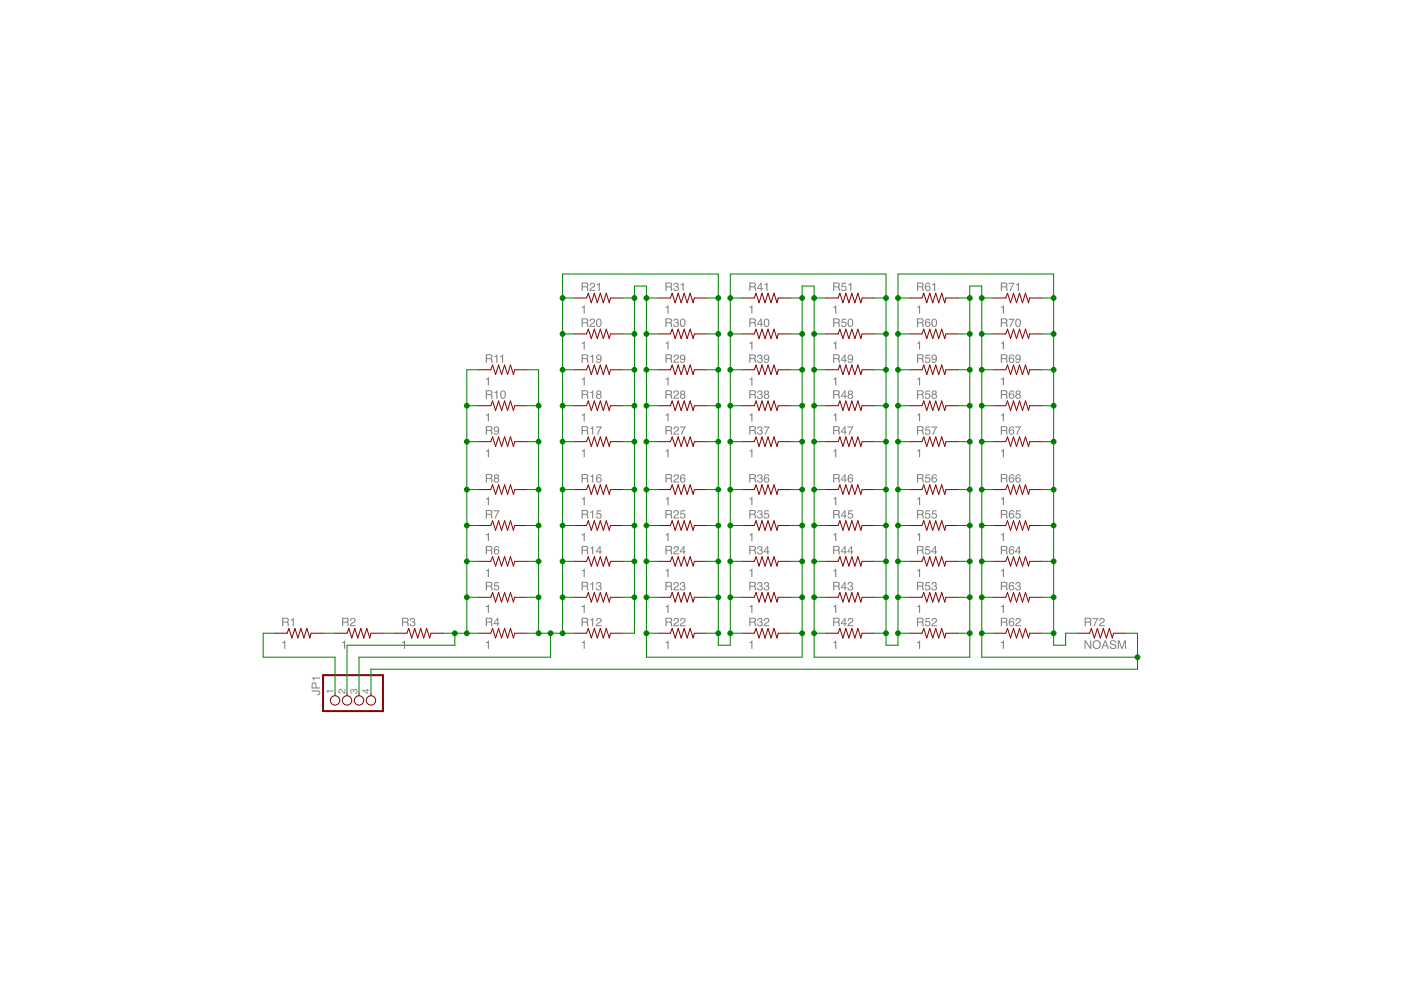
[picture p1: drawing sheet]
<svg xmlns="http://www.w3.org/2000/svg" width="297mm" height="210mm" viewBox="0 0 297 210" stroke-linecap="round" stroke-linejoin="round" font-family="sans-serif">
<g fill="#808080">
<path d="M59.8 136.2l.7-.4v1.8h-.2v-1.3h-.5z"/>
<path d="M72.5 136.2l.7-.4v1.8h-.2v-1.3h-.5z"/>
<path d="M85.2 136.2l.7-.4v1.8h-.3v-1.3h-.4z"/>
<path d="M103 136.2l.7-.4v1.8h-.3v-1.3h-.4z"/>
<path d="M103 128.5l.7-.3v1.7h-.3v-1.2h-.4z"/>
<path d="M103 120.9l.7-.3v1.7h-.3v-1.2h-.4z"/>
<path d="M103 113.3l.7-.3v1.7h-.3v-1.2h-.4z"/>
<path d="M103 105.7l.7-.3v1.7h-.3v-1.2h-.4z"/>
<path d="M103 95.5l.7-.3v1.7h-.3v-1.2h-.4z"/>
<path d="M103 87.9l.7-.3v1.7h-.3v-1.2h-.4z"/>
<path d="M103 80.3l.7-.3v1.7h-.3v-1.2h-.4z"/>
<path d="M123.3 136.2l.7-.4v1.8h-.3v-1.3h-.4z"/>
<path d="M123.3 128.5l.7-.3v1.7h-.3v-1.2h-.4z"/>
<path d="M123.3 120.9l.7-.3v1.7h-.3v-1.2h-.4z"/>
<path d="M123.3 113.3l.7-.3v1.7h-.3v-1.2h-.4z"/>
<path d="M123.3 105.7l.7-.3v1.7h-.3v-1.2h-.4z"/>
<path d="M123.3 95.5l.7-.3v1.7h-.3v-1.2h-.4z"/>
<path d="M123.3 87.9l.7-.3v1.7h-.3v-1.2h-.4z"/>
<path d="M123.3 80.3l.7-.3v1.7h-.3v-1.2h-.4z"/>
<path d="M123.3 72.7l.7-.3v1.7h-.3v-1.2h-.4z"/>
<path d="M123.3 65.1l.7-.4v1.8h-.3v-1.3h-.4z"/>
<path d="M141.1 136.2l.7-.4v1.8h-.3v-1.3h-.4z"/>
<path d="M141.1 128.5l.7-.3v1.7h-.3v-1.2h-.4z"/>
<path d="M141.1 120.9l.7-.3v1.7h-.3v-1.2h-.4z"/>
<path d="M141.1 113.3l.7-.3v1.7h-.3v-1.2h-.4z"/>
<path d="M141.1 105.7l.7-.3v1.7h-.3v-1.2h-.4z"/>
<path d="M141.1 95.5l.7-.3v1.7h-.3v-1.2h-.4z"/>
<path d="M141.1 87.9l.7-.3v1.7h-.3v-1.2h-.4z"/>
<path d="M141.1 80.3l.7-.3v1.7h-.3v-1.2h-.4z"/>
<path d="M141.1 72.7l.7-.3v1.7h-.3v-1.2h-.4z"/>
<path d="M141.1 65.1l.7-.4v1.8h-.3v-1.3h-.4z"/>
<path d="M158.9 136.2l.6-.4v1.8h-.2v-1.3h-.4z"/>
<path d="M158.9 128.5l.6-.3v1.7h-.2v-1.2h-.4z"/>
<path d="M158.9 120.9l.6-.3v1.7h-.2v-1.2h-.4z"/>
<path d="M158.9 113.3l.6-.3v1.7h-.2v-1.2h-.4z"/>
<path d="M158.9 105.7l.6-.3v1.7h-.2v-1.2h-.4z"/>
<path d="M158.9 95.5l.6-.3v1.7h-.2v-1.2h-.4z"/>
<path d="M158.9 87.9l.6-.3v1.7h-.2v-1.2h-.4z"/>
<path d="M158.9 80.3l.6-.3v1.7h-.2v-1.2h-.4z"/>
<path d="M158.9 72.7l.6-.3v1.7h-.2v-1.2h-.4z"/>
<path d="M158.9 65.1l.6-.4v1.8h-.2v-1.3h-.4z"/>
<path d="M176.7 136.2l.6-.4v1.8h-.2v-1.3h-.4z"/>
<path d="M176.7 128.5l.6-.3v1.7h-.2v-1.2h-.4z"/>
<path d="M176.7 120.9l.6-.3v1.7h-.2v-1.2h-.4z"/>
<path d="M176.7 113.3l.6-.3v1.7h-.2v-1.2h-.4z"/>
<path d="M176.7 105.7l.6-.3v1.7h-.2v-1.2h-.4z"/>
<path d="M176.7 95.5l.6-.3v1.7h-.2v-1.2h-.4z"/>
<path d="M176.7 87.9l.6-.3v1.7h-.2v-1.2h-.4z"/>
<path d="M176.7 80.3l.6-.3v1.7h-.2v-1.2h-.4z"/>
<path d="M176.7 72.7l.6-.3v1.7h-.2v-1.2h-.4z"/>
<path d="M176.7 65.1l.6-.4v1.8h-.2v-1.3h-.4z"/>
<path d="M194.4 136.2l.7-.4v1.8h-.3v-1.3h-.4z"/>
<path d="M194.4 128.5l.7-.3v1.7h-.3v-1.2h-.4z"/>
<path d="M194.4 120.9l.7-.3v1.7h-.3v-1.2h-.4z"/>
<path d="M194.4 113.3l.7-.3v1.7h-.3v-1.2h-.4z"/>
<path d="M194.4 105.7l.7-.3v1.7h-.3v-1.2h-.4z"/>
<path d="M194.4 95.5l.7-.3v1.7h-.3v-1.2h-.4z"/>
<path d="M194.4 87.9l.7-.3v1.7h-.3v-1.2h-.4z"/>
<path d="M194.4 80.3l.7-.3v1.7h-.3v-1.2h-.4z"/>
<path d="M194.4 72.7l.7-.3v1.7h-.3v-1.2h-.4z"/>
<path d="M194.4 65.1l.7-.4v1.8h-.3v-1.3h-.4z"/>
<path d="M212.2 136.2l.7-.4v1.8h-.3v-1.3h-.4z"/>
<path d="M212.2 128.5l.7-.3v1.7h-.3v-1.2h-.4z"/>
<path d="M212.2 120.9l.7-.3v1.7h-.3v-1.2h-.4z"/>
<path d="M212.2 113.3l.7-.3v1.7h-.3v-1.2h-.4z"/>
<path d="M212.2 105.7l.7-.3v1.7h-.3v-1.2h-.4z"/>
<path d="M212.2 95.5l.7-.3v1.7h-.3v-1.2h-.4z"/>
<path d="M212.2 87.9l.7-.3v1.7h-.3v-1.2h-.4z"/>
<path d="M212.2 80.3l.7-.3v1.7h-.3v-1.2h-.4z"/>
<path d="M212.2 72.7l.7-.3v1.7h-.3v-1.2h-.4z"/>
<path d="M212.2 65.1l.7-.4v1.8h-.3v-1.3h-.4z"/>
<path d="M69.2 146.4h1.5v.2h-1.1v.4h-.1z"/>
<path d="M71.9 146.2a.87 .87 0 0 1 1 .6l.1 .1v-.8h.2v1l-.5-.2a.59 .59 0 0 0-.7-.6l-.1 .4 .4 .2v.2l-.4-.1-.2-.3z"/>
<path d="M74.4 146.2l.3-.1 .3 .2a.5 .5 0 0 1 .8 .1 .5 .5 0 0 1-.5 .7v-.2a.3 .3 0 0 0 .3-.4 .3 .3 0 0 0-.5 0v.2h-.2a.25 .25 0 0 0-.2-.4 .25 .25 0 0 0-.3 .3l.4 .5-.5-.3z"/>
<path d="M229.9 135.8h.3l.9 1.4v-1.4h.3v1.8h-.3l-.9-1.5v1.5h-.3zM231.6 136.7a.95 .95 0 0 1 1.9 0 .95 .95 0 0 1-1.9 0zM232.1 136.1a.68 .68 0 0 0-.1 1.1 .68 .68 0 0 0 1.1-.2 .67 .67 0 0 0-.1-.9 .67 .67 0 0 0-.9 0zM234.3 136l-.3 .8h.6zM234.2 135.8h.3l.6 1.8h-.2l-.2-.6h-.7l-.2 .6h-.3zM235.5 135.9a.7 .7 0 0 1 1.2 .4h-.3a.42 .42 0 0 0-.4-.4 .42 .42 0 0 0-.4 .5 1.45 1.45 0 0 1 1.1 .7 .73 .73 0 0 1-.7 .5 .73 .73 0 0 1-.7-.6h.2a.47 .47 0 0 0 .5 .4 .47 .47 0 0 0 .4-.4v-.1a.89 .89 0 0 1-1-.8zM237 135.8h.4l.5 1.5 .5-1.5h.3v1.8h-.2v-1.5l-.5 1.5h-.3l-.5-1.5v1.5h-.2z"/>
<path d="M60.1 131.2v.6h.5a.31 .31 0 0 0 .4-.3 .31 .31 0 0 0-.3-.3zM59.8 131h.9a.49 .49 0 0 1 .5 .3 .49 .49 0 0 1-.2 .6l.2 .2 .1 .7h-.3l-.1-.7-.3-.1h-.5v.8h-.3zM61.6 131.4l.7-.4v1.8h-.2v-1.3h-.5z"/>
<path d="M72.8 131.2v.6h.5a.31 .31 0 0 0 .4-.3 .31 .31 0 0 0-.3-.3zM72.5 131h.9a.49 .49 0 0 1 .5 .3 .49 .49 0 0 1-.2 .6l.2 .2 .1 .7h-.3l-.1-.7-.3-.1h-.5v.8h-.3zM74.4 131.1a.6 .6 0 0 1 1 .3 .6 .6 0 0 1-.6 .8l-.4 .4h1v.2h-1.2a1.47 1.47 0 0 1 .9-1.1 .35 .35 0 0 0-.3-.5 .35 .35 0 0 0-.3 .4h-.3z"/>
<path d="M85.5 131.2v.6h.5a.31 .31 0 0 0 .4-.3 .31 .31 0 0 0-.3-.3zM85.2 131h.8a.49 .49 0 0 1 .6 .3 .49 .49 0 0 1-.2 .6l.2 .2 .1 .7h-.3l-.1-.7-.3-.1h-.5v.8h-.3zM87.1 131.1a.5 .5 0 0 1 .7 0 .5 .5 0 0 1 0 .7 .58 .58 0 0 1-.1 1 .58 .58 0 0 1-.8-.6h.2a.35 .35 0 0 0 .5 .4 .35 .35 0 0 0 0-.6h-.3l.1-.2a.29 .29 0 0 0 .4-.2 .29 .29 0 0 0-.3-.4l-.3 .2-.1 .2h-.2z"/>
<path d="M103.2 131.2v.6h.6a.31 .31 0 0 0 .4-.3 .31 .31 0 0 0-.4-.3zM103 131h.8a.49 .49 0 0 1 .6 .3 .49 .49 0 0 1-.2 .6l.2 .2 .1 .7h-.3l-.1-.7-.3-.1h-.6v.8h-.2zM105.4 131.4l-.6 .7h.6zM105.4 131h.2v1.1h.3v.2h-.3v.5h-.2v-.5h-.8v-.2z"/>
<path d="M103.2 123.6v.6h.6a.31 .31 0 0 0 .4-.3 .31 .31 0 0 0-.4-.3zM103 123.4h.8a.49 .49 0 0 1 .6 .3 .49 .49 0 0 1-.2 .6l.2 .2 .1 .6h-.3l-.1-.6-.3-.1h-.6v.7h-.2zM104.9 123.4h.9v.2h-.8l-.1 .5a.61 .61 0 0 1 .9 .3 .61 .61 0 0 1-.4 .8 .61 .61 0 0 1-.7-.5h.2a.38 .38 0 0 0 .6 .2 .38 .38 0 0 0 0-.6 .38 .38 0 0 0-.6 .1h-.2z"/>
<path d="M103.2 115.9v.7h.6a.31 .31 0 0 0 .4-.3 .31 .31 0 0 0-.4-.4zM103 115.7h.8a.49 .49 0 0 1 .6 .3 .49 .49 0 0 1-.2 .7l.2 .2 .1 .6h-.3l-.1-.6-.3-.1h-.6v.7h-.2zM104.9 116l.6-.2 .3 .3v.1h-.2a.36 .36 0 0 0-.4-.2 .36 .36 0 0 0-.3 .4v.2a.58 .58 0 0 1 .9 .2 .58 .58 0 0 1-.4 .8 .58 .58 0 0 1-.7-.6zM104.9 117a.4 .4 0 0 0 .8 0 .4 .4 0 0 0-.8 0z"/>
<path d="M103.2 108.3v.6h.6a.31 .31 0 0 0 .4-.2 .31 .31 0 0 0-.4-.4zM103 108.1h.8a.49 .49 0 0 1 .6 .3 .49 .49 0 0 1-.2 .6l.2 .2 .1 .7h-.3l-.1-.6-.3-.2h-.6v.8h-.2zM104.7 108.2h1.2l-.7 1.7h-.3l.2-.5 .5-1h-.9z"/>
<path d="M103.2 100.7v.6h.6a.31 .31 0 0 0 .4-.3 .31 .31 0 0 0-.4-.3zM103 100.5h.8a.49 .49 0 0 1 .6 .3 .49 .49 0 0 1-.2 .6l.2 .2 .1 .7h-.3l-.1-.6-.3-.2h-.6v.8h-.2zM105 101a.3 .3 0 0 0 .5 0 .3 .3 0 0 0-.5 0zM104.9 101.8a.36 .36 0 0 0 .7 0 .36 .36 0 0 0-.7 0zM104.9 100.7a.5 .5 0 0 1 .7-.1 .5 .5 0 0 1 0 .8 .54 .54 0 0 1 .1 .8 .54 .54 0 0 1-.8 0 .54 .54 0 0 1 .1-.8l-.3-.4z"/>
<path d="M103.2 90.6v.6h.6a.31 .31 0 0 0 .4-.3 .31 .31 0 0 0-.4-.3zM103 90.4h.8a.49 .49 0 0 1 .6 .3 .49 .49 0 0 1-.2 .6l.2 .2 .1 .6h-.3l-.1-.6-.3-.1h-.6v.7h-.2zM104.8 90.6a.67 .67 0 0 1 .9 0 .67 .67 0 0 1 .1 .8 .59 .59 0 0 1-.4 .8 .59 .59 0 0 1-.7-.5h.2a.35 .35 0 0 0 .4 .3 .35 .35 0 0 0 .3-.4v-.3a.56 .56 0 0 1-.8 .1 .56 .56 0 0 1 0-.8zM104.9 91a.37 .37 0 0 0 .7 0 .37 .37 0 0 0-.7 0z"/>
<path d="M103.2 82.9v.7h.6a.31 .31 0 0 0 .4-.3 .31 .31 0 0 0-.4-.4zM103 82.7h.8a.49 .49 0 0 1 .6 .3 .49 .49 0 0 1-.2 .6l.2 .3 .1 .6h-.3l-.1-.6-.3-.1h-.6v.7h-.2zM104.8 83.1l.7-.3v1.7h-.3v-1.2h-.4zM106.2 83a.63 .63 0 0 1 .8-.1 .63 .63 0 0 1 .3 .8 .65 .65 0 0 1-.6 .9 .65 .65 0 0 1-.7-.9zM106.5 83a.96 .96 0 0 0 .1 1.4 .85 .85 0 0 0 .1-1.4z"/>
<path d="M103.2 75.3v.6h.6a.31 .31 0 0 0 .4-.2 .31 .31 0 0 0-.4-.4zM103 75.1h.8a.49 .49 0 0 1 .6 .3 .49 .49 0 0 1-.2 .6l.2 .2 .1 .7h-.3l-.1-.6-.3-.2h-.6v.8h-.2zM104.8 75.5l.7-.3v1.7h-.3v-1.2h-.4zM106 75.5l.7-.3v1.7h-.3v-1.2h-.4z"/>
<path d="M123.6 131.2v.6h.5a.31 .31 0 0 0 .4-.3 .31 .31 0 0 0-.4-.3zM123.3 131h.8a.49 .49 0 0 1 .6 .3 .49 .49 0 0 1-.2 .6l.2 .2 .1 .7h-.3l-.1-.7-.3-.1h-.5v.8h-.3zM125.1 131.4l.7-.4v1.8h-.3v-1.3h-.4zM126.6 131.1a.6 .6 0 0 1 1 .3 .6 .6 0 0 1-.7 .8l-.3 .4h1v.2h-1.2a1.47 1.47 0 0 1 .9-1.1 .35 .35 0 0 0-.3-.5 .35 .35 0 0 0-.4 .4h-.2z"/>
<path d="M123.6 123.6v.6h.5a.31 .31 0 0 0 .4-.3 .31 .31 0 0 0-.4-.3zM123.3 123.4h.8a.49 .49 0 0 1 .6 .3 .49 .49 0 0 1-.2 .6l.2 .2 .1 .6h-.3l-.1-.6-.3-.1h-.5v.7h-.3zM125.1 123.7l.7-.3v1.7h-.3v-1.2h-.4zM126.6 123.5a.5 .5 0 0 1 .7 0 .5 .5 0 0 1 0 .7 .58 .58 0 0 1-.2 1 .58 .58 0 0 1-.8-.6h.3a.35 .35 0 0 0 .5 .4 .35 .35 0 0 0 0-.6l-.3-.1 .1-.1a.29 .29 0 0 0 .3-.3 .29 .29 0 0 0-.2-.3l-.3 .1-.1 .3h-.2z"/>
<path d="M123.6 115.9v.7h.5a.31 .31 0 0 0 .4-.3 .31 .31 0 0 0-.4-.4zM123.3 115.7h.8a.49 .49 0 0 1 .6 .3 .49 .49 0 0 1-.2 .7l.2 .2 .1 .6h-.3l-.1-.6-.3-.1h-.5v.7h-.3zM125.1 116.1l.7-.3v1.7h-.3v-1.2h-.4zM127.1 116.1l-.6 .8h.6zM127.1 115.8h.2v1.1h.3v.2h-.3v.4h-.2v-.4h-.8v-.2z"/>
<path d="M123.6 108.3v.6h.5a.31 .31 0 0 0 .4-.2 .31 .31 0 0 0-.4-.4zM123.3 108.1h.8a.49 .49 0 0 1 .6 .3 .49 .49 0 0 1-.2 .6l.2 .2 .1 .7h-.3l-.1-.6-.3-.2h-.5v.8h-.3zM125.1 108.5l.7-.3v1.7h-.3v-1.2h-.4zM126.6 108.2h.9v.2h-.8v.5a.61 .61 0 0 1 .8 .3 .61 .61 0 0 1-.4 .8 .61 .61 0 0 1-.7-.5h.2a.38 .38 0 0 0 .6 .2 .38 .38 0 0 0 0-.6 .38 .38 0 0 0-.6 .1l-.2-.1z"/>
<path d="M123.6 100.7v.6h.5a.31 .31 0 0 0 .4-.3 .31 .31 0 0 0-.4-.3zM123.3 100.5h.8a.49 .49 0 0 1 .6 .3 .49 .49 0 0 1-.2 .6l.2 .2 .1 .7h-.3l-.1-.6-.3-.2h-.5v.8h-.3zM125.1 100.9l.7-.3v1.7h-.3v-1.2h-.4zM126.6 100.7l.6-.1 .3 .3v.1h-.2a.36 .36 0 0 0-.4-.3 .36 .36 0 0 0-.3 .5v.2a.58 .58 0 0 1 .9 .2 .58 .58 0 0 1-.4 .8 .58 .58 0 0 1-.7-.6zM126.6 101.8a.4 .4 0 0 0 .8 0 .4 .4 0 0 0-.8 0z"/>
<path d="M123.6 90.6v.6h.5a.31 .31 0 0 0 .4-.3 .31 .31 0 0 0-.4-.3zM123.3 90.4h.8a.49 .49 0 0 1 .6 .3 .49 .49 0 0 1-.2 .6l.2 .2 .1 .6h-.3l-.1-.6-.3-.1h-.5v.7h-.3zM125.1 90.7l.7-.3v1.7h-.3v-1.2h-.4zM126.4 90.4h1.2l-.7 1.7h-.3l.2-.5 .5-1h-.9z"/>
<path d="M123.6 82.9v.7h.5a.31 .31 0 0 0 .4-.3 .31 .31 0 0 0-.4-.4zM123.3 82.7h.8a.49 .49 0 0 1 .6 .3 .49 .49 0 0 1-.2 .6l.2 .3 .1 .6h-.3l-.1-.6-.3-.1h-.5v.7h-.3zM125.1 83.1l.7-.3v1.7h-.3v-1.2h-.4zM126.7 83.3a.3 .3 0 0 0 .5 0 .3 .3 0 0 0-.5 0zM126.6 84.1a.36 .36 0 0 0 .7 0 .36 .36 0 0 0-.7 0zM126.6 82.9a.5 .5 0 0 1 .7-.1 .5 .5 0 0 1 0 .8 .54 .54 0 0 1 .1 .8 .54 .54 0 0 1-.8 0 .54 .54 0 0 1 .1-.8l-.3-.3z"/>
<path d="M123.6 75.3v.6h.5a.31 .31 0 0 0 .4-.2 .31 .31 0 0 0-.4-.4zM123.3 75.1h.8a.49 .49 0 0 1 .6 .3 .49 .49 0 0 1-.2 .6l.2 .2 .1 .7h-.3l-.1-.6-.3-.2h-.5v.8h-.3zM125.1 75.5l.7-.3v1.7h-.3v-1.2h-.4zM126.5 75.3a.67 .67 0 0 1 .9 0 .67 .67 0 0 1 .1 .9 .59 .59 0 0 1-.4 .7 .59 .59 0 0 1-.7-.4h.2a.35 .35 0 0 0 .4 .3 .35 .35 0 0 0 .3-.4v-.3a.56 .56 0 0 1-.8 .1 .56 .56 0 0 1 0-.9zM126.6 75.7a.37 .37 0 0 0 .7 0 .37 .37 0 0 0-.7 0z"/>
<path d="M123.6 67.7v.6h.5a.31 .31 0 0 0 .4-.3 .31 .31 0 0 0-.4-.3zM123.3 67.5h.8a.49 .49 0 0 1 .6 .3 .49 .49 0 0 1-.2 .6l.2 .2 .1 .7h-.3l-.1-.7-.3-.1h-.5v.8h-.3zM125.2 67.7a.6 .6 0 0 1 1 .2 .6 .6 0 0 1-.6 .8l-.4 .4h1v.2h-1.2a1.47 1.47 0 0 1 .9-1.1 .35 .35 0 0 0-.3-.5 .35 .35 0 0 0-.4 .5h-.2zM126.6 67.7a.63 .63 0 0 1 .7 0 .63 .63 0 0 1 .3 .7 .65 .65 0 0 1-.6 .9 .65 .65 0 0 1-.6-.8zM126.8 67.8a.96 .96 0 0 0 .2 1.3 .85 .85 0 0 0 0-1.4z"/>
<path d="M123.6 60.1v.6h.5a.31 .31 0 0 0 .4-.3 .31 .31 0 0 0-.4-.3zM123.3 59.9h.8a.49 .49 0 0 1 .6 .3 .49 .49 0 0 1-.2 .6l.2 .2 .1 .7h-.3l-.1-.7-.3-.1h-.5v.8h-.3zM125.2 60a.6 .6 0 0 1 1 .3 .6 .6 0 0 1-.6 .8l-.4 .4h1v.2h-1.2a1.47 1.47 0 0 1 .9-1.1 .35 .35 0 0 0-.3-.5 .35 .35 0 0 0-.4 .5h-.2zM126.5 60.3l.7-.4v1.8h-.3v-1.3h-.4z"/>
<path d="M141.3 131.2v.6h.6a.31 .31 0 0 0 .4-.3 .31 .31 0 0 0-.4-.3zM141.1 131h.8a.49 .49 0 0 1 .6 .3 .49 .49 0 0 1-.2 .6l.2 .2 .1 .7h-.3l-.1-.7-.3-.1h-.6v.8h-.2zM143 131.1a.6 .6 0 0 1 .9 .3 .6 .6 0 0 1-.6 .8l-.3 .4h.9v.2h-1.2a1.47 1.47 0 0 1 1-1.1 .35 .35 0 0 0-.3-.5 .35 .35 0 0 0-.4 .4h-.2zM144.4 131.1a.6 .6 0 0 1 .9 .3 .6 .6 0 0 1-.6 .8l-.3 .4h.9v.2h-1.2a1.47 1.47 0 0 1 1-1.1 .35 .35 0 0 0-.3-.5 .35 .35 0 0 0-.4 .4h-.2z"/>
<path d="M141.3 123.6v.6h.6a.31 .31 0 0 0 .4-.3 .31 .31 0 0 0-.4-.3zM141.1 123.4h.8a.49 .49 0 0 1 .6 .3 .49 .49 0 0 1-.2 .6l.2 .2 .1 .6h-.3l-.1-.6-.3-.1h-.6v.7h-.2zM143 123.5a.6 .6 0 0 1 .9 .3 .6 .6 0 0 1-.6 .8l-.3 .3h.9v.2h-1.2a1.47 1.47 0 0 1 1-1 .35 .35 0 0 0-.3-.5 .35 .35 0 0 0-.4 .4h-.2zM144.4 123.5a.5 .5 0 0 1 .7 0 .5 .5 0 0 1-.1 .7 .58 .58 0 0 1-.1 1 .58 .58 0 0 1-.8-.6h.2a.36 .36 0 0 0 .6 .4 .35 .35 0 0 0 0-.6l-.3-.1v-.1a.29 .29 0 0 0 .4-.3 .29 .29 0 0 0-.3-.3l-.3 .1v.3h-.2z"/>
<path d="M141.3 115.9v.7h.6a.31 .31 0 0 0 .4-.3 .31 .31 0 0 0-.4-.4zM141.1 115.7h.8a.49 .49 0 0 1 .6 .3 .49 .49 0 0 1-.2 .7l.2 .2 .1 .6h-.3l-.1-.6-.3-.1h-.6v.7h-.2zM143 115.9a.6 .6 0 0 1 .9 .3 .6 .6 0 0 1-.6 .8l-.3 .3h.9v.2h-1.2a1.47 1.47 0 0 1 1-1.1 .35 .35 0 0 0-.3-.4 .35 .35 0 0 0-.4 .4h-.2zM144.9 116.1l-.6 .8h.6zM144.9 115.8h.2v1.1h.3v.2h-.3v.4h-.2v-.4h-.8v-.2z"/>
<path d="M141.3 108.3v.6h.6a.31 .31 0 0 0 .4-.2 .31 .31 0 0 0-.4-.4zM141.1 108.1h.8a.49 .49 0 0 1 .6 .3 .49 .49 0 0 1-.2 .6l.2 .2 .1 .7h-.3l-.1-.6-.3-.2h-.6v.8h-.2zM143 108.3a.6 .6 0 0 1 .9 .3 .6 .6 0 0 1-.6 .7l-.3 .4h.9v.2h-1.2a1.47 1.47 0 0 1 1-1.1 .35 .35 0 0 0-.3-.5 .35 .35 0 0 0-.4 .5h-.2zM144.3 108.2h.9v.2h-.7l-.1 .5a.61 .61 0 0 1 .9 .3 .61 .61 0 0 1-.4 .8 .61 .61 0 0 1-.8-.5h.3a.38 .38 0 0 0 .5 .2 .38 .38 0 0 0 .1-.6 .38 .38 0 0 0-.6 .1l-.2-.1z"/>
<path d="M141.3 100.7v.6h.6a.31 .31 0 0 0 .4-.3 .31 .31 0 0 0-.4-.3zM141.1 100.5h.8a.49 .49 0 0 1 .6 .3 .49 .49 0 0 1-.2 .6l.2 .2 .1 .7h-.3l-.1-.6-.3-.2h-.6v.8h-.2zM143 100.7a.6 .6 0 0 1 .9 .2 .6 .6 0 0 1-.6 .8l-.3 .4h.9v.2h-1.2a1.47 1.47 0 0 1 1-1.1 .35 .35 0 0 0-.3-.5 .35 .35 0 0 0-.4 .5h-.2zM144.4 100.7l.6-.1 .3 .3v.1h-.2a.36 .36 0 0 0-.4-.3 .36 .36 0 0 0-.3 .5v.2a.58 .58 0 0 1 .9 .2 .58 .58 0 0 1-.4 .8 .58 .58 0 0 1-.7-.6zM144.4 101.8a.4 .4 0 0 0 .8 0 .4 .4 0 0 0-.8 0z"/>
<path d="M141.3 90.6v.6h.6a.31 .31 0 0 0 .4-.3 .31 .31 0 0 0-.4-.3zM141.1 90.4h.8a.49 .49 0 0 1 .6 .3 .49 .49 0 0 1-.2 .6l.2 .2 .1 .6h-.3l-.1-.6-.3-.1h-.6v.7h-.2zM143 90.5a.6 .6 0 0 1 .9 .3 .6 .6 0 0 1-.6 .8l-.3 .3h.9v.2h-1.2a1.47 1.47 0 0 1 1-1.1 .35 .35 0 0 0-.3-.4 .35 .35 0 0 0-.4 .4h-.2zM144.2 90.4h1.2l-.8 1.7h-.2l.1-.5 .6-1h-.9z"/>
<path d="M141.3 82.9v.7h.6a.31 .31 0 0 0 .4-.3 .31 .31 0 0 0-.4-.4zM141.1 82.7h.8a.49 .49 0 0 1 .6 .3 .49 .49 0 0 1-.2 .6l.2 .3 .1 .6h-.3l-.1-.6-.3-.1h-.6v.7h-.2zM143 82.9a.6 .6 0 0 1 .9 .3 .6 .6 0 0 1-.6 .8l-.3 .3h.9v.2h-1.2a1.47 1.47 0 0 1 1-1.1 .35 .35 0 0 0-.3-.4 .35 .35 0 0 0-.4 .4h-.2zM144.4 83.3a.3 .3 0 0 0 .6 0 .3 .3 0 0 0-.6 0zM144.4 84.1a.36 .36 0 0 0 .7 0 .36 .36 0 0 0-.7 0zM144.3 82.9a.5 .5 0 0 1 .8-.1 .5 .5 0 0 1 0 .8 .54 .54 0 0 1 .1 .8 .54 .54 0 0 1-.9 0 .54 .54 0 0 1 .1-.8l-.2-.3z"/>
<path d="M141.3 75.3v.6h.6a.31 .31 0 0 0 .4-.2 .31 .31 0 0 0-.4-.4zM141.1 75.1h.8a.49 .49 0 0 1 .6 .3 .49 .49 0 0 1-.2 .6l.2 .2 .1 .7h-.3l-.1-.6-.3-.2h-.6v.8h-.2zM143 75.3a.6 .6 0 0 1 .9 .3 .6 .6 0 0 1-.6 .7l-.3 .4h.9v.2h-1.2a1.47 1.47 0 0 1 1-1.1 .35 .35 0 0 0-.3-.5 .35 .35 0 0 0-.4 .5h-.2zM144.3 75.3a.67 .67 0 0 1 .9 0 .67 .67 0 0 1 .1 .9 .59 .59 0 0 1-.4 .7 .59 .59 0 0 1-.7-.4h.2a.35 .35 0 0 0 .4 .3 .35 .35 0 0 0 .3-.4v-.3a.56 .56 0 0 1-.8 .1 .56 .56 0 0 1 0-.9zM144.4 75.7a.37 .37 0 0 0 .7 0 .37 .37 0 0 0-.7 0z"/>
<path d="M141.3 67.7v.6h.6a.31 .31 0 0 0 .4-.3 .31 .31 0 0 0-.4-.3zM141.1 67.5h.8a.49 .49 0 0 1 .6 .3 .49 .49 0 0 1-.2 .6l.2 .2 .1 .7h-.3l-.1-.7-.3-.1h-.6v.8h-.2zM143 67.7a.5 .5 0 0 1 .7-.1 .5 .5 0 0 1 0 .8 .58 .58 0 0 1-.2 1 .58 .58 0 0 1-.8-.6h.3a.35 .35 0 0 0 .5 .3 .35 .35 0 0 0 0-.6h-.3v-.2a.29 .29 0 0 0 .4-.2 .29 .29 0 0 0-.3-.4l-.3 .2v.2h-.2zM144.3 67.7a.63 .63 0 0 1 .8 0 .63 .63 0 0 1 .2 .7 .65 .65 0 0 1-.5 .9 .65 .65 0 0 1-.7-.8zM144.6 67.8a.96 .96 0 0 0 .1 1.3 .85 .85 0 0 0 0-1.4z"/>
<path d="M141.3 60.1v.6h.6a.31 .31 0 0 0 .4-.3 .31 .31 0 0 0-.4-.3zM141.1 59.9h.8a.49 .49 0 0 1 .6 .3 .49 .49 0 0 1-.2 .6l.2 .2 .1 .7h-.3l-.1-.7-.3-.1h-.6v.8h-.2zM143 60a.5 .5 0 0 1 .7 0 .5 .5 0 0 1 0 .8 .58 .58 0 0 1-.2 .9 .58 .58 0 0 1-.8-.6h.3a.35 .35 0 0 0 .5 .4 .35 .35 0 0 0 0-.6h-.3v-.2a.29 .29 0 0 0 .4-.2 .29 .29 0 0 0-.3-.4l-.3 .2v.2h-.2zM144.3 60.3l.6-.4v1.8h-.2v-1.3h-.4z"/>
<path d="M159.1 131.2v.6h.6a.31 .31 0 0 0 .3-.3 .31 .31 0 0 0-.3-.3zM158.9 131h.8a.49 .49 0 0 1 .6 .3 .49 .49 0 0 1-.3 .6l.2 .2 .2 .7h-.3l-.1-.7-.3-.1h-.6v.8h-.2zM160.7 131.1a.5 .5 0 0 1 .8 0 .5 .5 0 0 1-.1 .7 .58 .58 0 0 1-.1 1 .58 .58 0 0 1-.8-.6h.2a.35 .35 0 0 0 .5 .4 .35 .35 0 0 0 0-.6h-.2v-.2a.29 .29 0 0 0 .4-.2 .29 .29 0 0 0-.3-.4l-.3 .2v.2h-.2zM162.2 131.1a.6 .6 0 0 1 .9 .3 .6 .6 0 0 1-.6 .8l-.3 .4h.9v.2h-1.2a1.47 1.47 0 0 1 1-1.1 .35 .35 0 0 0-.4-.5 .35 .35 0 0 0-.3 .4h-.2z"/>
<path d="M159.1 123.6v.6h.6a.31 .31 0 0 0 .3-.3 .31 .31 0 0 0-.3-.3zM158.9 123.4h.8a.49 .49 0 0 1 .6 .3 .49 .49 0 0 1-.3 .6l.2 .2 .2 .6h-.3l-.1-.6-.3-.1h-.6v.7h-.2zM160.7 123.5a.5 .5 0 0 1 .8 0 .5 .5 0 0 1-.1 .7 .58 .58 0 0 1-.1 1 .58 .58 0 0 1-.8-.6h.2a.35 .35 0 0 0 .5 .4 .35 .35 0 0 0 0-.6l-.2-.1v-.1a.29 .29 0 0 0 .4-.3 .29 .29 0 0 0-.3-.3l-.3 .1v.3h-.2zM162.1 123.5a.5 .5 0 0 1 .8 0 .5 .5 0 0 1-.1 .7 .58 .58 0 0 1-.1 1 .58 .58 0 0 1-.8-.6h.2a.35 .35 0 0 0 .5 .4 .35 .35 0 0 0 0-.6l-.2-.1v-.1a.29 .29 0 0 0 .4-.3 .29 .29 0 0 0-.3-.3l-.3 .1v.3h-.3z"/>
<path d="M159.1 115.9v.7h.6a.31 .31 0 0 0 .3-.3 .31 .31 0 0 0-.3-.4zM158.9 115.7h.8a.49 .49 0 0 1 .6 .3 .49 .49 0 0 1-.3 .7l.2 .2 .2 .6h-.3l-.1-.6-.3-.1h-.6v.7h-.2zM160.7 115.9a.5 .5 0 0 1 .8 0 .5 .5 0 0 1-.1 .7 .58 .58 0 0 1-.1 1 .58 .58 0 0 1-.8-.6h.2a.35 .35 0 0 0 .5 .4 .35 .35 0 0 0 0-.7h-.2v-.2a.29 .29 0 0 0 .4-.2 .29 .29 0 0 0-.3-.3l-.3 .1v.3h-.2zM162.7 116.1l-.6 .8h.6zM162.7 115.8h.2v1.1h.2v.2h-.2v.4h-.2v-.4h-.8v-.2z"/>
<path d="M159.1 108.3v.6h.6a.31 .31 0 0 0 .3-.2 .31 .31 0 0 0-.3-.4zM158.9 108.1h.8a.49 .49 0 0 1 .6 .3 .49 .49 0 0 1-.3 .6l.2 .2 .2 .7h-.3l-.1-.6-.3-.2h-.6v.8h-.2zM160.7 108.3a.5 .5 0 0 1 .8-.1 .5 .5 0 0 1-.1 .8 .58 .58 0 0 1-.1 1 .58 .58 0 0 1-.8-.6h.2a.35 .35 0 0 0 .5 .4 .35 .35 0 0 0 0-.7h-.2v-.2a.29 .29 0 0 0 .4-.2 .29 .29 0 0 0-.3-.3l-.3 .1v.2h-.2zM162.1 108.2h.9v.2h-.7l-.1 .5a.61 .61 0 0 1 .9 .3 .61 .61 0 0 1-.4 .8 .61 .61 0 0 1-.8-.5h.2a.38 .38 0 0 0 .6 .2 .38 .38 0 0 0 .1-.6 .38 .38 0 0 0-.6 .1l-.2-.1z"/>
<path d="M159.1 100.7v.6h.6a.31 .31 0 0 0 .3-.3 .31 .31 0 0 0-.3-.3zM158.9 100.5h.8a.49 .49 0 0 1 .6 .3 .49 .49 0 0 1-.3 .6l.2 .2 .2 .7h-.3l-.1-.6-.3-.2h-.6v.8h-.2zM160.7 100.7a.5 .5 0 0 1 .8-.1 .5 .5 0 0 1-.1 .8 .58 .58 0 0 1-.1 1 .58 .58 0 0 1-.8-.6h.2a.35 .35 0 0 0 .5 .3 .35 .35 0 0 0 0-.6h-.2v-.2a.29 .29 0 0 0 .4-.2 .29 .29 0 0 0-.3-.3l-.3 .1v.2h-.2zM162.1 100.7l.6-.1 .4 .3v.1h-.2a.36 .36 0 0 0-.5-.3 .36 .36 0 0 0-.2 .5v.2a.58 .58 0 0 1 .9 .2 .58 .58 0 0 1-.5 .8 .58 .58 0 0 1-.7-.6zM162.2 101.8a.37 .37 0 0 0 .7 0 .37 .37 0 0 0-.7 0z"/>
<path d="M159.1 90.6v.6h.6a.31 .31 0 0 0 .3-.3 .31 .31 0 0 0-.3-.3zM158.9 90.4h.8a.49 .49 0 0 1 .6 .3 .49 .49 0 0 1-.3 .6l.2 .2 .2 .6h-.3l-.1-.6-.3-.1h-.6v.7h-.2zM160.7 90.5a.5 .5 0 0 1 .8 0 .5 .5 0 0 1-.1 .7 .58 .58 0 0 1-.1 1 .58 .58 0 0 1-.8-.6h.2a.35 .35 0 0 0 .5 .4 .35 .35 0 0 0 0-.6l-.2-.1v-.2a.29 .29 0 0 0 .4-.2 .29 .29 0 0 0-.3-.3l-.3 .1v.3h-.2zM161.9 90.4h1.2l-.7 1.7h-.2l.1-.5 .6-1h-1z"/>
<path d="M159.1 82.9v.7h.6a.31 .31 0 0 0 .3-.3 .31 .31 0 0 0-.3-.4zM158.9 82.7h.8a.49 .49 0 0 1 .6 .3 .49 .49 0 0 1-.3 .6l.2 .3 .2 .6h-.3l-.1-.6-.3-.1h-.6v.7h-.2zM160.7 82.9a.5 .5 0 0 1 .8 0 .5 .5 0 0 1-.1 .7 .58 .58 0 0 1-.1 1 .58 .58 0 0 1-.8-.6h.2a.35 .35 0 0 0 .5 .4 .35 .35 0 0 0 0-.7h-.2v-.2a.29 .29 0 0 0 .4-.2 .29 .29 0 0 0-.3-.3l-.3 .1v.3h-.2zM162.2 83.3a.3 .3 0 0 0 .6 0 .3 .3 0 0 0-.6 0zM162.2 84.1a.36 .36 0 0 0 .7 0 .36 .36 0 0 0-.7 0zM162.1 82.9a.5 .5 0 0 1 .8-.1 .5 .5 0 0 1-.1 .8 .54 .54 0 0 1 .1 .8 .54 .54 0 0 1-.8 0 .54 .54 0 0 1 .1-.8l-.2-.3z"/>
<path d="M159.1 75.3v.6h.6a.31 .31 0 0 0 .3-.2 .31 .31 0 0 0-.3-.4zM158.9 75.1h.8a.49 .49 0 0 1 .6 .3 .49 .49 0 0 1-.3 .6l.2 .2 .2 .7h-.3l-.1-.6-.3-.2h-.6v.8h-.2zM160.7 75.3a.5 .5 0 0 1 .8-.1 .5 .5 0 0 1-.1 .8 .58 .58 0 0 1-.1 1 .58 .58 0 0 1-.8-.6h.2a.35 .35 0 0 0 .5 .3 .35 .35 0 0 0 0-.6h-.2v-.2a.29 .29 0 0 0 .4-.2 .29 .29 0 0 0-.3-.3l-.3 .1v.2h-.2zM162.1 75.3a.67 .67 0 0 1 .8 0 .67 .67 0 0 1 .2 .9 .59 .59 0 0 1-.4 .7 .59 .59 0 0 1-.8-.4h.3a.35 .35 0 0 0 .4 .3 .35 .35 0 0 0 .2-.4l.1-.3a.56 .56 0 0 1-.8 .1 .56 .56 0 0 1 0-.9zM162.2 75.7a.37 .37 0 0 0 .7 0 .37 .37 0 0 0-.7 0z"/>
<path d="M159.1 67.7v.6h.6a.31 .31 0 0 0 .3-.3 .31 .31 0 0 0-.3-.3zM158.9 67.5h.8a.49 .49 0 0 1 .6 .3 .49 .49 0 0 1-.3 .6l.2 .2 .2 .7h-.3l-.1-.7-.3-.1h-.6v.8h-.2zM161.3 67.9l-.6 .8h.6zM161.3 67.5h.2v1.2h.3v.2h-.3v.4h-.2v-.4h-.8v-.2zM162.1 67.7a.63 .63 0 0 1 .8 0 .63 .63 0 0 1 .2 .7 .65 .65 0 0 1-.6 .9 .65 .65 0 0 1-.6-.8zM162.4 67.8a.97 .97 0 0 0 .1 1.3 .85 .85 0 0 0 0-1.4z"/>
<path d="M159.1 60.1v.6h.6a.31 .31 0 0 0 .3-.3 .31 .31 0 0 0-.3-.3zM158.9 59.9h.8a.49 .49 0 0 1 .6 .3 .49 .49 0 0 1-.3 .6l.2 .2 .2 .7h-.3l-.1-.7-.3-.1h-.6v.8h-.2zM161.3 60.3l-.6 .8h.6zM161.3 59.9h.2v1.2h.3v.2h-.3v.4h-.2v-.4h-.8v-.3zM162.1 60.3l.6-.4v1.8h-.2v-1.3h-.4z"/>
<path d="M176.9 131.2v.6h.5a.31 .31 0 0 0 .4-.3 .31 .31 0 0 0-.3-.3zM176.6 131h.9a.49 .49 0 0 1 .5 .3 .49 .49 0 0 1-.2 .6l.2 .2 .1 .7h-.3l-.1-.7-.3-.1h-.5v.8h-.3zM179 131.4l-.5 .7h.5zM179.1 131h.2v1.1h.2v.2h-.2v.5h-.2v-.5h-.8v-.2zM179.9 131.1a.6 .6 0 0 1 1 .3 .6 .6 0 0 1-.6 .8l-.4 .4h1v.2h-1.2a1.47 1.47 0 0 1 .9-1.1 .35 .35 0 0 0-.3-.5 .35 .35 0 0 0-.3 .4h-.3z"/>
<path d="M176.9 123.6v.6h.5a.31 .31 0 0 0 .4-.3 .31 .31 0 0 0-.3-.3zM176.6 123.4h.9a.49 .49 0 0 1 .5 .3 .49 .49 0 0 1-.2 .6l.2 .2 .1 .6h-.3l-.1-.6-.3-.1h-.5v.7h-.3zM179 123.7l-.5 .8h.5zM179.1 123.4h.2v1.1h.2v.2h-.2v.4h-.2v-.4h-.8v-.2zM179.9 123.5a.5 .5 0 0 1 .7 0 .5 .5 0 0 1 0 .7 .58 .58 0 0 1-.1 1 .58 .58 0 0 1-.8-.6h.2a.35 .35 0 0 0 .5 .4 .35 .35 0 0 0 0-.6l-.3-.1 .1-.1a.29 .29 0 0 0 .4-.3 .29 .29 0 0 0-.3-.3l-.3 .1-.1 .3h-.2z"/>
<path d="M176.9 115.9v.7h.5a.31 .31 0 0 0 .4-.3 .31 .31 0 0 0-.3-.4zM176.6 115.7h.9a.49 .49 0 0 1 .5 .3 .49 .49 0 0 1-.2 .7l.2 .2 .1 .6h-.3l-.1-.6-.3-.1h-.5v.7h-.3zM179 116.1l-.5 .8h.5zM179.1 115.8h.2v1.1h.2v.2h-.2v.4h-.2v-.4h-.8v-.2zM180.4 116.1l-.5 .8h.5zM180.5 115.8h.2v1.1h.2v.2h-.2v.4h-.3v-.4h-.7v-.2z"/>
<path d="M176.9 108.3v.6h.5a.31 .31 0 0 0 .4-.2 .31 .31 0 0 0-.3-.4zM176.6 108.1h.9a.49 .49 0 0 1 .5 .3 .49 .49 0 0 1-.2 .6l.2 .2 .1 .7h-.3l-.1-.6-.3-.2h-.5v.8h-.3zM179 108.5l-.5 .8h.5zM179.1 108.2h.2v1.1h.2v.2h-.2v.4h-.2v-.4h-.8v-.2zM179.9 108.2h.9v.2h-.7l-.1 .5a.61 .61 0 0 1 .9 .3 .61 .61 0 0 1-.5 .8 .61 .61 0 0 1-.7-.5h.2a.38 .38 0 0 0 .6 .2 .38 .38 0 0 0 0-.6 .38 .38 0 0 0-.6 .1l-.1-.1z"/>
<path d="M176.9 100.7v.6h.5a.31 .31 0 0 0 .4-.3 .31 .31 0 0 0-.3-.3zM176.6 100.5h.9a.49 .49 0 0 1 .5 .3 .49 .49 0 0 1-.2 .6l.2 .2 .1 .7h-.3l-.1-.6-.3-.2h-.5v.8h-.3zM179 100.9l-.5 .8h.5zM179.1 100.5h.2v1.2h.2v.2h-.2v.4h-.2v-.4h-.8v-.2zM179.9 100.7l.6-.1 .3 .3 .1 .1h-.3a.36 .36 0 0 0-.4-.3 .36 .36 0 0 0-.2 .5l-.1 .2a.58 .58 0 0 1 .9 .2 .58 .58 0 0 1-.4 .8 .58 .58 0 0 1-.7-.6zM180 101.8a.37 .37 0 0 0 .7 0 .37 .37 0 0 0-.7 0z"/>
<path d="M176.9 90.6v.6h.5a.31 .31 0 0 0 .4-.3 .31 .31 0 0 0-.3-.3zM176.6 90.4h.9a.49 .49 0 0 1 .5 .3 .49 .49 0 0 1-.2 .6l.2 .2 .1 .6h-.3l-.1-.6-.3-.1h-.5v.7h-.3zM179 90.7l-.5 .8h.5zM179.1 90.4h.2v1.1h.2v.2h-.2v.4h-.2v-.4h-.8v-.2zM179.7 90.4h1.2l-.7 1.7h-.2v-.2l.7-1.3h-1z"/>
<path d="M176.9 82.9v.7h.5a.31 .31 0 0 0 .4-.3 .31 .31 0 0 0-.3-.4zM176.6 82.7h.9a.49 .49 0 0 1 .5 .3 .49 .49 0 0 1-.2 .6l.2 .3 .1 .6h-.3l-.1-.6-.3-.1h-.5v.7h-.3zM179 83.1l-.5 .8h.5zM179.1 82.8h.2v1.1h.2v.2h-.2v.4h-.2v-.4h-.8v-.2zM180 83.3a.3 .3 0 0 0 .6 0 .3 .3 0 0 0-.6 0zM179.9 84.1a.4 .4 0 0 0 .8 0 .4 .4 0 0 0-.8 0zM179.9 82.9a.5 .5 0 0 1 .7-.1 .5 .5 0 0 1 0 .8 .54 .54 0 0 1 .1 .8 .54 .54 0 0 1-.8 0 .54 .54 0 0 1 .1-.8l-.2-.3z"/>
<path d="M176.9 75.3v.6h.5a.31 .31 0 0 0 .4-.2 .31 .31 0 0 0-.3-.4zM176.6 75.1h.9a.49 .49 0 0 1 .5 .3 .49 .49 0 0 1-.2 .6l.2 .2 .1 .7h-.3l-.1-.6-.3-.2h-.5v.8h-.3zM179 75.5l-.5 .8h.5zM179.1 75.2h.2v1.1h.2v.2h-.2v.4h-.2v-.4h-.8v-.2zM179.8 75.3a.67 .67 0 0 1 .9 0 .67 .67 0 0 1 .2 .9 .59 .59 0 0 1-.4 .7 .59 .59 0 0 1-.8-.4h.2a.35 .35 0 0 0 .5 .3 .35 .35 0 0 0 .2-.4l.1-.3a.56 .56 0 0 1-.9 .1 .56 .56 0 0 1 0-.9zM179.9 75.7a.4 .4 0 0 0 .8 0 .4 .4 0 0 0-.8 0z"/>
<path d="M176.9 67.7v.6h.5a.31 .31 0 0 0 .4-.3 .31 .31 0 0 0-.3-.3zM176.6 67.5h.9a.49 .49 0 0 1 .5 .3 .49 .49 0 0 1-.2 .6l.2 .2 .1 .7h-.3l-.1-.7-.3-.1h-.5v.8h-.3zM178.5 67.6h.9v.2h-.7l-.1 .5a.61 .61 0 0 1 .9 .3 .61 .61 0 0 1-.4 .8 .61 .61 0 0 1-.8-.6h.2a.38 .38 0 0 0 .6 .2 .38 .38 0 0 0 0-.6 .38 .38 0 0 0-.5 .1h-.2zM179.9 67.7a.63 .63 0 0 1 .8 0 .63 .63 0 0 1 .2 .7 .65 .65 0 0 1-.6 .9 .65 .65 0 0 1-.6-.8zM180.1 67.8a.96 .96 0 0 0 .2 1.3 .85 .85 0 0 0 0-1.4z"/>
<path d="M176.9 60.1v.6h.5a.31 .31 0 0 0 .4-.3 .31 .31 0 0 0-.3-.3zM176.6 59.9h.9a.49 .49 0 0 1 .5 .3 .49 .49 0 0 1-.2 .6l.2 .2 .1 .7h-.3l-.1-.7-.3-.1h-.5v.8h-.3zM178.5 60h.9v.2h-.7l-.1 .5a.61 .61 0 0 1 .9 .2 .61 .61 0 0 1-.4 .9 .61 .61 0 0 1-.8-.6h.2a.38 .38 0 0 0 .6 .2 .38 .38 0 0 0 0-.6 .38 .38 0 0 0-.5 .1h-.2zM179.9 60.3l.6-.4v1.8h-.2v-1.3h-.4z"/>
<path d="M194.7 131.2v.6h.5a.31 .31 0 0 0 .4-.3 .31 .31 0 0 0-.3-.3zM194.4 131h.8a.49 .49 0 0 1 .6 .3 .49 .49 0 0 1-.2 .6l.2 .2 .1 .7h-.3l-.1-.7-.3-.1h-.5v.8h-.3zM196.3 131h.9v.3h-.8v.4a.61 .61 0 0 1 .8 .3 .61 .61 0 0 1-.4 .8 .61 .61 0 0 1-.7-.5h.2a.38 .38 0 0 0 .6 .2 .38 .38 0 0 0 0-.6 .38 .38 0 0 0-.6 .1h-.2zM197.7 131.1a.6 .6 0 0 1 1 .3 .6 .6 0 0 1-.6 .8l-.4 .4h1v.2h-1.2a1.47 1.47 0 0 1 .9-1.1 .35 .35 0 0 0-.3-.5 .35 .35 0 0 0-.4 .4h-.2z"/>
<path d="M194.7 123.6v.6h.5a.31 .31 0 0 0 .4-.3 .31 .31 0 0 0-.3-.3zM194.4 123.4h.8a.49 .49 0 0 1 .6 .3 .49 .49 0 0 1-.2 .6l.2 .2 .1 .6h-.3l-.1-.6-.3-.1h-.5v.7h-.3zM196.3 123.4h.9v.2h-.8v.5a.61 .61 0 0 1 .8 .3 .61 .61 0 0 1-.4 .8 .61 .61 0 0 1-.7-.5h.2a.38 .38 0 0 0 .6 .2 .38 .38 0 0 0 0-.6 .38 .38 0 0 0-.6 .1h-.2zM197.7 123.5a.5 .5 0 0 1 .7 0 .5 .5 0 0 1 0 .7 .58 .58 0 0 1-.2 1 .58 .58 0 0 1-.8-.6h.3a.35 .35 0 0 0 .5 .4 .35 .35 0 0 0 0-.6l-.3-.1 .1-.1a.29 .29 0 0 0 .3-.3 .29 .29 0 0 0-.2-.3l-.3 .1-.1 .3h-.2z"/>
<path d="M194.7 115.9v.7h.5a.31 .31 0 0 0 .4-.3 .31 .31 0 0 0-.3-.4zM194.4 115.7h.8a.49 .49 0 0 1 .6 .3 .49 .49 0 0 1-.2 .7l.2 .2 .1 .6h-.3l-.1-.6-.3-.1h-.5v.7h-.3zM196.3 115.8h.9v.2h-.8v.5a.61 .61 0 0 1 .8 .3 .61 .61 0 0 1-.4 .8 .61 .61 0 0 1-.7-.5h.2a.38 .38 0 0 0 .6 .2 .38 .38 0 0 0 0-.6 .38 .38 0 0 0-.6 .1h-.2zM198.2 116.1l-.5 .8h.5zM198.3 115.8h.1v1.1h.3v.2h-.3v.4h-.2v-.4h-.7v-.2z"/>
<path d="M194.7 108.3v.6h.5a.31 .31 0 0 0 .4-.2 .31 .31 0 0 0-.3-.4zM194.4 108.1h.8a.49 .49 0 0 1 .6 .3 .49 .49 0 0 1-.2 .6l.2 .2 .1 .7h-.3l-.1-.6-.3-.2h-.5v.8h-.3zM196.3 108.2h.9v.2h-.8v.5a.61 .61 0 0 1 .8 .3 .61 .61 0 0 1-.4 .8 .61 .61 0 0 1-.7-.5h.2a.38 .38 0 0 0 .6 .2 .38 .38 0 0 0 0-.6 .38 .38 0 0 0-.6 .1l-.2-.1zM197.7 108.2h.9v.2h-.8v.5a.61 .61 0 0 1 .8 .3 .61 .61 0 0 1-.4 .8 .61 .61 0 0 1-.7-.5h.2a.38 .38 0 0 0 .6 .2 .38 .38 0 0 0 0-.6 .38 .38 0 0 0-.6 .1l-.2-.1z"/>
<path d="M194.7 100.7v.6h.5a.31 .31 0 0 0 .4-.3 .31 .31 0 0 0-.3-.3zM194.4 100.5h.8a.49 .49 0 0 1 .6 .3 .49 .49 0 0 1-.2 .6l.2 .2 .1 .7h-.3l-.1-.6-.3-.2h-.5v.8h-.3zM196.3 100.6h.9v.2h-.8v.5a.61 .61 0 0 1 .8 .3 .61 .61 0 0 1-.4 .8 .61 .61 0 0 1-.7-.5h.2a.38 .38 0 0 0 .6 .1 .38 .38 0 0 0 0-.6 .38 .38 0 0 0-.6 .1h-.2zM197.7 100.7l.6-.1 .3 .3v.1h-.2a.36 .36 0 0 0-.4-.3 .36 .36 0 0 0-.3 .5v.2a.58 .58 0 0 1 .9 .2 .58 .58 0 0 1-.4 .8 .58 .58 0 0 1-.7-.6zM197.7 101.8a.4 .4 0 0 0 .8 0 .4 .4 0 0 0-.8 0z"/>
<path d="M194.7 90.6v.6h.5a.31 .31 0 0 0 .4-.3 .31 .31 0 0 0-.3-.3zM194.4 90.4h.8a.49 .49 0 0 1 .6 .3 .49 .49 0 0 1-.2 .6l.2 .2 .1 .6h-.3l-.1-.6-.3-.1h-.5v.7h-.3zM196.3 90.4h.9v.2h-.8v.5a.61 .61 0 0 1 .8 .3 .61 .61 0 0 1-.4 .8 .61 .61 0 0 1-.7-.5h.2a.38 .38 0 0 0 .6 .2 .38 .38 0 0 0 0-.6 .38 .38 0 0 0-.6 .1h-.2zM197.5 90.4h1.2l-.7 1.7h-.3l.2-.5 .5-1h-.9z"/>
<path d="M194.7 82.9v.7h.5a.31 .31 0 0 0 .4-.3 .31 .31 0 0 0-.3-.4zM194.4 82.7h.8a.49 .49 0 0 1 .6 .3 .49 .49 0 0 1-.2 .6l.2 .3 .1 .6h-.3l-.1-.6-.3-.1h-.5v.7h-.3zM196.3 82.8h.9v.2h-.8v.5a.61 .61 0 0 1 .8 .3 .61 .61 0 0 1-.4 .8 .61 .61 0 0 1-.7-.5h.2a.38 .38 0 0 0 .6 .2 .38 .38 0 0 0 0-.6 .38 .38 0 0 0-.6 .1h-.2zM197.8 83.3a.3 .3 0 0 0 .6 0 .3 .3 0 0 0-.6 0zM197.7 84.1a.36 .36 0 0 0 .7 0 .36 .36 0 0 0-.7 0zM197.7 82.9a.5 .5 0 0 1 .7-.1 .5 .5 0 0 1 0 .8 .54 .54 0 0 1 .1 .8 .54 .54 0 0 1-.8 0 .54 .54 0 0 1 .1-.8l-.3-.3z"/>
<path d="M194.7 75.3v.6h.5a.31 .31 0 0 0 .4-.2 .31 .31 0 0 0-.3-.4zM194.4 75.1h.8a.49 .49 0 0 1 .6 .3 .49 .49 0 0 1-.2 .6l.2 .2 .1 .7h-.3l-.1-.6-.3-.2h-.5v.8h-.3zM196.3 75.2h.9v.2h-.8v.5a.61 .61 0 0 1 .8 .3 .61 .61 0 0 1-.4 .8 .61 .61 0 0 1-.7-.5h.2a.38 .38 0 0 0 .6 .2 .38 .38 0 0 0 0-.6 .38 .38 0 0 0-.6 0h-.2zM197.6 75.3a.67 .67 0 0 1 .9 0 .67 .67 0 0 1 .1 .9 .59 .59 0 0 1-.4 .7 .59 .59 0 0 1-.7-.4h.2a.35 .35 0 0 0 .4 .3 .35 .35 0 0 0 .3-.4v-.3a.56 .56 0 0 1-.8 .1 .56 .56 0 0 1 0-.9zM197.7 75.7a.37 .37 0 0 0 .7 0 .37 .37 0 0 0-.7 0z"/>
<path d="M194.7 67.7v.6h.5a.31 .31 0 0 0 .4-.3 .31 .31 0 0 0-.3-.3zM194.4 67.5h.8a.49 .49 0 0 1 .6 .3 .49 .49 0 0 1-.2 .6l.2 .2 .1 .7h-.3l-.1-.7-.3-.1h-.5v.8h-.3zM196.3 67.7l.6-.1 .3 .2 .1 .2h-.3a.36 .36 0 0 0-.4-.3 .36 .36 0 0 0-.3 .5v.2a.58 .58 0 0 1 .9 .2 .58 .58 0 0 1-.4 .8 .58 .58 0 0 1-.7-.6zM196.3 68.7a.4 .4 0 0 0 .8 0 .4 .4 0 0 0-.8 0zM197.7 67.7a.63 .63 0 0 1 .7 0 .63 .63 0 0 1 .3 .7 .65 .65 0 0 1-.6 .9 .65 .65 0 0 1-.6-.8zM197.9 67.8a.96 .96 0 0 0 .2 1.3 .85 .85 0 0 0 0-1.4z"/>
<path d="M194.7 60.1v.6h.5a.31 .31 0 0 0 .4-.3 .31 .31 0 0 0-.3-.3zM194.4 59.9h.8a.49 .49 0 0 1 .6 .3 .49 .49 0 0 1-.2 .6l.2 .2 .1 .7h-.3l-.1-.7-.3-.1h-.5v.8h-.3zM196.3 60.1l.6-.2 .3 .3 .1 .2h-.3a.36 .36 0 0 0-.4-.3 .36 .36 0 0 0-.3 .5v.2a.58 .58 0 0 1 .9 .2 .58 .58 0 0 1-.4 .8 .58 .58 0 0 1-.7-.6zM196.3 61.1a.4 .4 0 0 0 .8 0 .4 .4 0 0 0-.8 0zM197.6 60.3l.7-.4v1.8h-.3v-1.3h-.4z"/>
<path d="M212.4 131.2v.6h.6a.31 .31 0 0 0 .4-.3 .31 .31 0 0 0-.4-.3zM212.2 131h.8a.49 .49 0 0 1 .6 .3 .49 .49 0 0 1-.2 .6l.2 .2 .1 .7h-.3l-.1-.7-.3-.1h-.6v.8h-.2zM214.1 131.2l.6-.2 .3 .3v.2h-.2a.36 .36 0 0 0-.4-.3 .36 .36 0 0 0-.3 .5v.2a.58 .58 0 0 1 .9 .2 .58 .58 0 0 1-.4 .8 .58 .58 0 0 1-.7-.6zM214.1 132.2a.4 .4 0 0 0 .8 0 .4 .4 0 0 0-.8 0zM215.5 131.1a.6 .6 0 0 1 .9 .3 .6 .6 0 0 1-.6 .8l-.3 .4h.9v.2h-1.2a1.47 1.47 0 0 1 1-1.1 .35 .35 0 0 0-.3-.5 .35 .35 0 0 0-.4 .4h-.2z"/>
<path d="M212.4 123.6v.6h.6a.31 .31 0 0 0 .4-.3 .31 .31 0 0 0-.4-.3zM212.2 123.4h.8a.49 .49 0 0 1 .6 .3 .49 .49 0 0 1-.2 .6l.2 .2 .1 .6h-.3l-.1-.6-.3-.1h-.6v.7h-.2zM214.1 123.6l.6-.2 .3 .3v.2h-.2a.36 .36 0 0 0-.4-.3 .36 .36 0 0 0-.3 .5v.1a.58 .58 0 0 1 .9 .2 .58 .58 0 0 1-.4 .9 .58 .58 0 0 1-.7-.7zM214.1 124.6a.4 .4 0 0 0 .8 0 .4 .4 0 0 0-.8 0zM215.5 123.5a.5 .5 0 0 1 .7 0 .5 .5 0 0 1 0 .7 .58 .58 0 0 1-.2 1 .58 .58 0 0 1-.8-.6h.3a.35 .35 0 0 0 .5 .4 .35 .35 0 0 0 0-.6l-.3-.1v-.1a.29 .29 0 0 0 .4-.3 .29 .29 0 0 0-.3-.3l-.3 .1v.3h-.2z"/>
<path d="M212.4 115.9v.7h.6a.31 .31 0 0 0 .4-.3 .31 .31 0 0 0-.4-.4zM212.2 115.7h.8a.49 .49 0 0 1 .6 .3 .49 .49 0 0 1-.2 .7l.2 .2 .1 .6h-.3l-.1-.6-.3-.1h-.6v.7h-.2zM214.1 116l.6-.2 .3 .3v.1h-.2a.36 .36 0 0 0-.4-.2 .36 .36 0 0 0-.3 .4v.2a.58 .58 0 0 1 .9 .2 .58 .58 0 0 1-.4 .8 .58 .58 0 0 1-.7-.6zM214.1 117a.4 .4 0 0 0 .8 0 .4 .4 0 0 0-.8 0zM216 116.1l-.6 .8h.6zM216 115.8h.2v1.1h.3v.2h-.3v.4h-.2v-.4h-.8v-.2z"/>
<path d="M212.4 108.3v.6h.6a.31 .31 0 0 0 .4-.2 .31 .31 0 0 0-.4-.4zM212.2 108.1h.8a.49 .49 0 0 1 .6 .3 .49 .49 0 0 1-.2 .6l.2 .2 .1 .7h-.3l-.1-.6-.3-.2h-.6v.8h-.2zM214.1 108.4l.6-.2 .3 .3v.1h-.2a.36 .36 0 0 0-.4-.2 .36 .36 0 0 0-.3 .4v.2a.58 .58 0 0 1 .9 .2 .58 .58 0 0 1-.4 .8 .58 .58 0 0 1-.7-.6zM214.1 109.4a.4 .4 0 0 0 .8 0 .4 .4 0 0 0-.8 0zM215.4 108.2h.9v.2h-.7l-.1 .5a.61 .61 0 0 1 .9 .3 .61 .61 0 0 1-.4 .8 .61 .61 0 0 1-.8-.5h.3a.38 .38 0 0 0 .5 .2 .38 .38 0 0 0 .1-.6 .38 .38 0 0 0-.6 .1l-.2-.1z"/>
<path d="M212.4 100.7v.6h.6a.31 .31 0 0 0 .4-.3 .31 .31 0 0 0-.4-.3zM212.2 100.5h.8a.49 .49 0 0 1 .6 .3 .49 .49 0 0 1-.2 .6l.2 .2 .1 .7h-.3l-.1-.6-.3-.2h-.6v.8h-.2zM214.1 100.7l.6-.1 .3 .3v.1h-.2a.36 .36 0 0 0-.4-.3 .36 .36 0 0 0-.3 .5v.2a.58 .58 0 0 1 .9 .2 .58 .58 0 0 1-.4 .8 .58 .58 0 0 1-.7-.6zM214.1 101.8a.4 .4 0 0 0 .8 0 .4 .4 0 0 0-.8 0zM215.5 100.7l.6-.1 .3 .3v.1h-.2a.36 .36 0 0 0-.4-.3 .36 .36 0 0 0-.3 .5v.2a.58 .58 0 0 1 .9 .2 .58 .58 0 0 1-.4 .8 .58 .58 0 0 1-.7-.6zM215.5 101.8a.4 .4 0 0 0 .8 0 .4 .4 0 0 0-.8 0z"/>
<path d="M212.4 90.6v.6h.6a.31 .31 0 0 0 .4-.3 .31 .31 0 0 0-.4-.3zM212.2 90.4h.8a.49 .49 0 0 1 .6 .3 .49 .49 0 0 1-.2 .6l.2 .2 .1 .6h-.3l-.1-.6-.3-.1h-.6v.7h-.2zM214.1 90.6l.6-.2 .3 .3v.2h-.2a.36 .36 0 0 0-.4-.3 .36 .36 0 0 0-.3 .4v.2a.58 .58 0 0 1 .9 .2 .58 .58 0 0 1-.4 .9 .58 .58 0 0 1-.7-.7zM214.1 91.6a.4 .4 0 0 0 .8 0 .4 .4 0 0 0-.8 0zM215.3 90.4h1.2l-.8 1.7h-.2l.1-.5 .6-1h-.9z"/>
<path d="M212.4 82.9v.7h.6a.31 .31 0 0 0 .4-.3 .31 .31 0 0 0-.4-.4zM212.2 82.7h.8a.49 .49 0 0 1 .6 .3 .49 .49 0 0 1-.2 .6l.2 .3 .1 .6h-.3l-.1-.6-.3-.1h-.6v.7h-.2zM214.1 83l.6-.2 .3 .3v.1h-.2a.36 .36 0 0 0-.4-.2 .36 .36 0 0 0-.3 .4v.2a.58 .58 0 0 1 .9 .2 .58 .58 0 0 1-.4 .8 .58 .58 0 0 1-.7-.6zM214.1 84a.4 .4 0 0 0 .8 0 .4 .4 0 0 0-.8 0zM215.5 83.3a.3 .3 0 0 0 .6 0 .3 .3 0 0 0-.6 0zM215.5 84.1a.36 .36 0 0 0 .7 0 .36 .36 0 0 0-.7 0zM215.4 82.9a.5 .5 0 0 1 .8-.1 .5 .5 0 0 1 0 .8 .54 .54 0 0 1 .1 .8 .54 .54 0 0 1-.8 0 .54 .54 0 0 1 0-.8l-.2-.3z"/>
<path d="M212.4 75.3v.6h.6a.31 .31 0 0 0 .4-.2 .31 .31 0 0 0-.4-.4zM212.2 75.1h.8a.49 .49 0 0 1 .6 .3 .49 .49 0 0 1-.2 .6l.2 .2 .1 .7h-.3l-.1-.6-.3-.2h-.6v.8h-.2zM214.1 75.4l.6-.2 .3 .3v.1h-.2a.36 .36 0 0 0-.4-.2 .36 .36 0 0 0-.3 .4v.2a.58 .58 0 0 1 .9 .2 .58 .58 0 0 1-.4 .8 .58 .58 0 0 1-.7-.6zM214.1 76.4a.4 .4 0 0 0 .8 0 .4 .4 0 0 0-.8 0zM215.4 75.3a.67 .67 0 0 1 .9 0 .67 .67 0 0 1 .1 .9 .59 .59 0 0 1-.4 .7 .59 .59 0 0 1-.7-.4h.2a.35 .35 0 0 0 .4 .3 .35 .35 0 0 0 .3-.4v-.3a.56 .56 0 0 1-.8 .1 .56 .56 0 0 1 0-.9zM215.5 75.7a.37 .37 0 0 0 .7 0 .37 .37 0 0 0-.7 0z"/>
<path d="M212.4 67.7v.6h.6a.31 .31 0 0 0 .4-.3 .31 .31 0 0 0-.4-.3zM212.2 67.5h.8a.49 .49 0 0 1 .6 .3 .49 .49 0 0 1-.2 .6l.2 .2 .1 .7h-.3l-.1-.7-.3-.1h-.6v.8h-.2zM213.9 67.6h1.2l-.7 1.7h-.3l.1-.5 .6-1h-.9zM215.4 67.7a.63 .63 0 0 1 .8 0 .63 .63 0 0 1 .2 .7 .65 .65 0 0 1-.5 .9 .65 .65 0 0 1-.7-.8zM215.7 67.8a.96 .96 0 0 0 .1 1.3 .85 .85 0 0 0 .1-1.4z"/>
<path d="M212.4 60.1v.6h.6a.31 .31 0 0 0 .4-.3 .31 .31 0 0 0-.4-.3zM212.2 59.9h.8a.49 .49 0 0 1 .6 .3 .49 .49 0 0 1-.2 .6l.2 .2 .1 .7h-.3l-.1-.7-.3-.1h-.6v.8h-.2zM213.9 60h1.2l-.7 1.7h-.3l.1-.5 .6-1h-.9zM215.4 60.3l.6-.4v1.8h-.2v-1.3h-.4z"/>
<path d="M230.2 131.2v.6h.6a.31 .31 0 0 0 .3-.3 .31 .31 0 0 0-.3-.3zM230 131h.8a.49 .49 0 0 1 .6 .3 .49 .49 0 0 1-.3 .6l.2 .2 .2 .7h-.3l-.1-.7-.3-.1h-.6v.8h-.2zM231.6 131h1.3l-.8 1.8h-.2l.1-.5 .6-1h-1zM233.3 131.1a.6 .6 0 0 1 .9 .3 .6 .6 0 0 1-.6 .8l-.3 .4h.9v.2h-1.2a1.47 1.47 0 0 1 1-1.1 .35 .35 0 0 0-.4-.5 .35 .35 0 0 0-.3 .4h-.2z"/>
<path d="M66.1 146.4h1.2a.52 .52 0 0 1 .6 .5 .52 .52 0 0 1-.6 .5v-.2a.29 .29 0 0 0 .4-.2 .29 .29 0 0 0-.2-.4h-1.4zM66.2 144.8l.4-.2 .3 .2 .2 .9h.8v.3h-1.8zM66.4 144.9l-.1 .8h.6l-.1-.7zM66.1 143.6h1.8v.3h-1.3v.4h-.1z"/>
<path d="M77.1 146.5l.7 .4v-.4zM76.8 146.3h1v-.3h.1v.3h.4v.2h-.4v.6h-.2l-.9-.7z"/>
</g>
<g fill="none" stroke="#800000" stroke-width=".21">
<path d="M101.5 78.4h2.6l.3-1 .7 2 .6-2 .6 2 .7-2 .6 2 .6-2 .7 2 .2-1h2.6M121.8 78.4h2.6l.3-1 .7 2 .6-2 .6 2 .7-2 .6 2 .6-2 .7 2 .2-1h2.6M121.8 70.8h2.6l.3-1 .7 2 .6-2 .6 2 .7-2 .6 2 .6-2 .7 2 .2-1h2.6M121.8 63.2h2.6l.3-1 .7 2 .6-2 .6 2 .7-2 .6 2 .6-2 .7 2 .2-1h2.6M139.6 78.4h2.5l.4-1 .7 2 .6-2 .6 2 .7-2 .6 2 .6-2 .7 2 .2-1h2.6M139.6 63.2h2.5l.4-1 .7 2 .6-2 .6 2 .7-2 .6 2 .6-2 .7 2 .2-1h2.6M139.6 70.8h2.5l.4-1 .7 2 .6-2 .6 2 .7-2 .6 2 .6-2 .7 2 .2-1h2.6M157.4 78.4h2.5l.4-1 .6 2 .7-2 .6 2 .6-2 .7 2 .6-2 .6 2 .3-1h2.5M157.4 70.8h2.5l.4-1 .6 2 .7-2 .6 2 .6-2 .7 2 .6-2 .6 2 .3-1h2.5M157.4 63.2h2.5l.4-1 .6 2 .7-2 .6 2 .6-2 .7 2 .6-2 .6 2 .3-1h2.5M175.2 78.4h2.5l.4-1 .6 2 .6-2 .7 2 .6-2 .7 2 .6-2 .6 2 .3-1h2.5M175.2 70.8h2.5l.4-1 .6 2 .6-2 .7 2 .6-2 .7 2 .6-2 .6 2 .3-1h2.5"/>
<path d="M175.2 63.2h2.5l.4-1 .6 2 .6-2 .7 2 .6-2 .7 2 .6-2 .6 2 .3-1h2.5M192.9 78.4h2.6l.4-1 .6 2 .6-2 .7 2 .6-2 .6 2 .7-2 .6 2 .3-1h2.5M192.9 70.8h2.6l.4-1 .6 2 .6-2 .7 2 .6-2 .6 2 .7-2 .6 2 .3-1h2.5M192.9 63.2h2.6l.4-1 .6 2 .6-2 .7 2 .6-2 .6 2 .7-2 .6 2 .3-1h2.5M210.7 78.4h2.5l.4-1 .6 2 .7-2 .6 2 .7-2 .6 2 .6-2 .7 2 .2-1h2.6M210.7 70.8h2.5l.4-1 .6 2 .7-2 .6 2 .7-2 .6 2 .6-2 .7 2 .2-1h2.6M210.7 63.2h2.5l.4-1 .6 2 .7-2 .6 2 .7-2 .6 2 .6-2 .7 2 .2-1h2.6M101.5 93.6h2.6l.3-1 .7 2.1 .6-2.1 .6 2.1 .7-2.1 .6 2.1 .6-2.1 .7 2.1 .2-1.1h2.6M101.5 86h2.6l.3-1 .7 2 .6-2 .6 2 .7-2 .6 2 .6-2 .7 2 .2-1h2.6M121.8 93.6h2.6l.3-1 .7 2.1 .6-2.1 .6 2.1 .7-2.1 .6 2.1 .6-2.1 .7 2.1 .2-1.1h2.6M121.8 86h2.6l.3-1 .7 2 .6-2 .6 2 .7-2 .6 2 .6-2 .7 2 .2-1h2.6M139.6 93.6h2.5l.4-1 .7 2.1 .6-2.1 .6 2.1 .7-2.1 .6 2.1 .6-2.1 .7 2.1 .2-1.1h2.6"/>
<path d="M139.6 86h2.5l.4-1 .7 2 .6-2 .6 2 .7-2 .6 2 .6-2 .7 2 .2-1h2.6M157.4 93.6h2.5l.4-1 .6 2.1 .7-2.1 .6 2.1 .6-2.1 .7 2.1 .6-2.1 .6 2.1 .3-1.1h2.5M157.4 86h2.5l.4-1 .6 2 .7-2 .6 2 .6-2 .7 2 .6-2 .6 2 .3-1h2.5M175.2 93.6h2.5l.4-1 .6 2.1 .6-2.1 .7 2.1 .6-2.1 .7 2.1 .6-2.1 .6 2.1 .3-1.1h2.5M175.2 86h2.5l.4-1 .6 2 .6-2 .7 2 .6-2 .7 2 .6-2 .6 2 .3-1h2.5M192.9 93.6h2.6l.4-1 .6 2.1 .6-2.1 .7 2.1 .6-2.1 .6 2.1 .7-2.1 .6 2.1 .3-1.1h2.5M192.9 86h2.6l.4-1 .6 2 .6-2 .7 2 .6-2 .6 2 .7-2 .6 2 .3-1h2.5M210.7 93.6h2.5l.4-1 .6 2.1 .7-2.1 .6 2.1 .7-2.1 .6 2.1 .6-2.1 .7 2.1 .2-1.1h2.6M210.7 86h2.5l.4-1 .6 2 .7-2 .6 2 .7-2 .6 2 .6-2 .7 2 .2-1h2.6M101.5 119h2.6l.3-1 .7 2 .6-2 .6 2 .7-2 .6 2 .6-2 .7 2 .2-1h2.6M101.5 111.4h2.6l.3-1 .7 2 .6-2 .6 2 .7-2 .6 2 .6-2 .7 2 .2-1h2.6M101.5 103.8h2.6l.3-1 .7 2 .6-2 .6 2 .7-2 .6 2 .6-2 .7 2 .2-1h2.6"/>
<path d="M121.8 119h2.6l.3-1 .7 2 .6-2 .6 2 .7-2 .6 2 .6-2 .7 2 .2-1h2.6M121.8 111.4h2.6l.3-1 .7 2 .6-2 .6 2 .7-2 .6 2 .6-2 .7 2 .2-1h2.6M121.8 103.8h2.6l.3-1 .7 2 .6-2 .6 2 .7-2 .6 2 .6-2 .7 2 .2-1h2.6M139.6 119h2.5l.4-1 .7 2 .6-2 .6 2 .7-2 .6 2 .6-2 .7 2 .2-1h2.6M139.6 111.4h2.5l.4-1 .7 2 .6-2 .6 2 .7-2 .6 2 .6-2 .7 2 .2-1h2.6M139.6 103.8h2.5l.4-1 .7 2 .6-2 .6 2 .7-2 .6 2 .6-2 .7 2 .2-1h2.6M157.4 119h2.5l.4-1 .6 2 .7-2 .6 2 .6-2 .7 2 .6-2 .6 2 .3-1h2.5M157.4 111.4h2.5l.4-1 .6 2 .7-2 .6 2 .6-2 .7 2 .6-2 .6 2 .3-1h2.5M157.4 103.8h2.5l.4-1 .6 2 .7-2 .6 2 .6-2 .7 2 .6-2 .6 2 .3-1h2.5M175.2 119h2.5l.4-1 .6 2 .6-2 .7 2 .6-2 .7 2 .6-2 .6 2 .3-1h2.5M175.2 111.4h2.5l.4-1 .6 2 .6-2 .7 2 .6-2 .7 2 .6-2 .6 2 .3-1h2.5M175.2 103.8h2.5l.4-1 .6 2 .6-2 .7 2 .6-2 .7 2 .6-2 .6 2 .3-1h2.5"/>
<path d="M192.9 119h2.6l.4-1 .6 2 .6-2 .7 2 .6-2 .6 2 .7-2 .6 2 .3-1h2.5M192.9 111.4h2.6l.4-1 .6 2 .6-2 .7 2 .6-2 .6 2 .7-2 .6 2 .3-1h2.5M192.9 103.8h2.6l.4-1 .6 2 .6-2 .7 2 .6-2 .6 2 .7-2 .6 2 .3-1h2.5M210.7 119h2.5l.4-1 .6 2 .7-2 .6 2 .7-2 .6 2 .6-2 .7 2 .2-1h2.6M210.7 111.4h2.5l.4-1 .6 2 .7-2 .6 2 .7-2 .6 2 .6-2 .7 2 .2-1h2.6M210.7 103.8h2.5l.4-1 .6 2 .7-2 .6 2 .7-2 .6 2 .6-2 .7 2 .2-1h2.6M58.3 134.3h2.6l.4-1.1 .6 2.1 .6-2.1 .7 2.1 .6-2.1 .6 2.1 .7-2.1 .6 2.1 .3-1h2.5M71 134.3h2.6l.4-1.1 .6 2.1 .6-2.1 .7 2.1 .6-2.1 .6 2.1 .7-2.1 .6 2.1 .3-1h2.5M83.7 134.3h2.6l.4-1.1 .6 2.1 .6-2.1 .7 2.1 .6-2.1 .6 2.1 .7-2.1 .6 2.1 .3-1h2.5M101.5 134.3h2.6l.3-1.1 .7 2.1 .6-2.1 .6 2.1 .7-2.1 .6 2.1 .6-2.1 .7 2.1 .2-1h2.6M101.5 126.6h2.6l.3-1 .7 2.1 .6-2.1 .6 2.1 .7-2.1 .6 2.1 .6-2.1 .7 2.1 .2-1.1h2.6M121.8 134.3h2.6l.3-1.1 .7 2.1 .6-2.1 .6 2.1 .7-2.1 .6 2.1 .6-2.1 .7 2.1 .2-1h2.6"/>
<path d="M121.8 126.6h2.6l.3-1 .7 2.1 .6-2.1 .6 2.1 .7-2.1 .6 2.1 .6-2.1 .7 2.1 .2-1.1h2.6M139.6 134.3h2.5l.4-1.1 .7 2.1 .6-2.1 .6 2.1 .7-2.1 .6 2.1 .6-2.1 .7 2.1 .2-1h2.6M139.6 126.6h2.5l.4-1 .7 2.1 .6-2.1 .6 2.1 .7-2.1 .6 2.1 .6-2.1 .7 2.1 .2-1.1h2.6M157.4 134.3h2.5l.4-1.1 .6 2.1 .7-2.1 .6 2.1 .6-2.1 .7 2.1 .6-2.1 .6 2.1 .3-1h2.5M157.4 126.6h2.5l.4-1 .6 2.1 .7-2.1 .6 2.1 .6-2.1 .7 2.1 .6-2.1 .6 2.1 .3-1.1h2.5M175.2 134.3h2.5l.4-1.1 .6 2.1 .6-2.1 .7 2.1 .6-2.1 .7 2.1 .6-2.1 .6 2.1 .3-1h2.5M175.2 126.6h2.5l.4-1 .6 2.1 .6-2.1 .7 2.1 .6-2.1 .7 2.1 .6-2.1 .6 2.1 .3-1.1h2.5M192.9 134.3h2.6l.4-1.1 .6 2.1 .6-2.1 .7 2.1 .6-2.1 .6 2.1 .7-2.1 .6 2.1 .3-1h2.5M192.9 126.6h2.6l.4-1 .6 2.1 .6-2.1 .7 2.1 .6-2.1 .6 2.1 .7-2.1 .6 2.1 .3-1.1h2.5M210.7 134.3h2.5l.4-1.1 .6 2.1 .7-2.1 .6 2.1 .7-2.1 .6 2.1 .6-2.1 .7 2.1 .2-1h2.6M210.7 126.6h2.5l.4-1 .6 2.1 .7-2.1 .6 2.1 .7-2.1 .6 2.1 .6-2.1 .7 2.1 .2-1.1h2.6M228.5 134.3h2.5l.4-1.1 .6 2.1 .7-2.1 .6 2.1 .6-2.1 .7 2.1 .6-2.1 .6 2.1 .3-1h2.5"/>
<path d="M71 147v.5M73.6 147v.5M76.1 147v.5M78.7 147v.5"/>
<circle cx="71" cy="148.5" r=".99"/>
<circle cx="73.6" cy="148.5" r=".99"/>
<circle cx="76.1" cy="148.5" r=".99"/>
<circle cx="78.7" cy="148.5" r=".99"/>
</g>
<path d="M68.5 143.2h12.7v7.6h-12.7z" fill="none" stroke="#800000" stroke-width=".42"/>
<g fill="none" stroke="#008000" stroke-width=".21">
<path d="M101.5 78.4h-2.5v55.9M111.7 78.4h2.5v55.9M119.3 78.4h2.5M119.3 70.8h2.5M119.3 63.2h2.5M132 78.4h2.5M132 70.8h2.5M132 63.2h2.5M137.1 78.4h2.5M137.1 70.8h2.5M137.1 63.2h2.5M149.8 78.4h2.5"/>
<path d="M149.8 70.8h2.5M149.8 63.2h2.5M154.8 78.4h2.6M154.8 70.8h2.6M154.8 63.2h2.6M167.5 78.4h2.6M167.5 70.8h2.6M167.5 63.2h2.6M172.6 78.4h2.6M172.6 70.8h2.6M172.6 63.2h2.6M185.3 78.4h2.6"/>
<path d="M185.3 70.8h2.6M185.3 63.2h2.6M190.4 78.4h2.5M190.4 70.8h2.5M190.4 63.2h2.5M203.1 78.4h2.5M203.1 70.8h2.5M203.1 63.2h2.5M208.2 78.4h2.5M208.2 70.8h2.5M208.2 63.2h2.5M220.9 78.4h2.5"/>
<path d="M220.9 70.8h2.5M220.9 63.2h2.5M99 93.6h2.5M99 86h2.5M111.7 93.6h2.5M111.7 86h2.5M119.3 93.6h2.5M119.3 86h2.5M132 93.6h2.5M132 86h2.5M137.1 93.6h2.5M137.1 86h2.5"/>
<path d="M149.8 93.6h2.5M149.8 86h2.5M154.8 93.6h2.6M154.8 86h2.6M167.5 93.6h2.6M167.5 86h2.6M172.6 93.6h2.6M172.6 86h2.6M185.3 93.6h2.6M185.3 86h2.6M190.4 93.6h2.5M190.4 86h2.5"/>
<path d="M203.1 93.6h2.5M203.1 86h2.5M208.2 93.6h2.5M208.2 86h2.5M220.9 93.6h2.5M220.9 86h2.5M99 119h2.5M99 111.4h2.5M99 103.8h2.5M111.7 119h2.5M111.7 111.4h2.5M111.7 103.8h2.5"/>
<path d="M119.3 119h2.5M119.3 111.4h2.5M119.3 103.8h2.5M132 119h2.5M132 111.4h2.5M132 103.8h2.5M137.1 119h2.5M137.1 111.4h2.5M137.1 103.8h2.5M149.8 119h2.5M149.8 111.4h2.5M149.8 103.8h2.5"/>
<path d="M154.8 119h2.6M154.8 111.4h2.6M154.8 103.8h2.6M167.5 119h2.6M167.5 111.4h2.6M167.5 103.8h2.6M172.6 119h2.6M172.6 111.4h2.6M172.6 103.8h2.6M185.3 119h2.6M185.3 111.4h2.6M185.3 103.8h2.6"/>
<path d="M190.4 119h2.5M190.4 111.4h2.5M190.4 103.8h2.5M203.1 119h2.5M203.1 111.4h2.5M203.1 103.8h2.5M208.2 119h2.5M208.2 111.4h2.5M208.2 103.8h2.5M220.9 119h2.5M220.9 111.4h2.5M220.9 103.8h2.5"/>
<path d="M58.3 134.3h-2.5v5h15.2v7.7M68.5 134.3h2.5M81.2 134.3h2.5M93.9 134.3h7.6M96.4 134.3v2.5h-22.8v10.2M99 126.6h2.5M111.7 134.3h10.1M111.7 126.6h2.5M116.7 134.3v5h-40.6v7.7M119.3 134.3v-76.2h33v78.7h2.5v-78.7h33.1v78.7h2.5v-78.7h33v78.7h2.5v-2.5h2.6M119.3 126.6h2.5M132 134.3h2.5v-73.7h2.6v78.7h33v-78.7h2.5v78.7h33v-78.7h2.6v78.7h33"/>
<path d="M132 126.6h2.5M137.1 134.3h2.5M137.1 126.6h2.5M149.8 134.3h2.5M149.8 126.6h2.5M154.8 134.3h2.6M154.8 126.6h2.6M167.5 134.3h2.6M167.5 126.6h2.6M172.6 134.3h2.6M172.6 126.6h2.6M185.3 134.3h2.6"/>
<path d="M185.3 126.6h2.6M190.4 134.3h2.5M190.4 126.6h2.5M203.1 134.3h2.5M203.1 126.6h2.5M208.2 134.3h2.5M208.2 126.6h2.5M220.9 134.3h2.5M220.9 126.6h2.5M238.6 134.3h2.6v7.6h-162.5v5.1"/>
</g>
<g fill="#008000" stroke="#008000" stroke-width=".21">
<circle cx="134.5" cy="63.2" r=".51"/>
<circle cx="134.5" cy="70.8" r=".51"/>
<circle cx="134.5" cy="78.4" r=".51"/>
<circle cx="134.5" cy="86" r=".51"/>
<circle cx="134.5" cy="93.6" r=".51"/>
<circle cx="134.5" cy="103.8" r=".51"/>
<circle cx="134.5" cy="111.4" r=".51"/>
<circle cx="134.5" cy="119" r=".51"/>
<circle cx="134.5" cy="126.6" r=".51"/>
<circle cx="137.1" cy="126.6" r=".51"/>
<circle cx="137.1" cy="119" r=".51"/>
<circle cx="137.1" cy="111.4" r=".51"/>
<circle cx="137.1" cy="103.8" r=".51"/>
<circle cx="137.1" cy="93.6" r=".51"/>
<circle cx="137.1" cy="86" r=".51"/>
<circle cx="137.1" cy="78.4" r=".51"/>
<circle cx="137.1" cy="70.8" r=".51"/>
<circle cx="137.1" cy="63.2" r=".51"/>
<circle cx="137.1" cy="134.3" r=".51"/>
<circle cx="170.1" cy="86" r=".51"/>
<circle cx="170.1" cy="93.6" r=".51"/>
<circle cx="170.1" cy="103.8" r=".51"/>
<circle cx="170.1" cy="111.4" r=".51"/>
<circle cx="170.1" cy="119" r=".51"/>
<circle cx="170.1" cy="126.6" r=".51"/>
<circle cx="170.1" cy="134.3" r=".51"/>
<circle cx="172.6" cy="134.3" r=".51"/>
<circle cx="172.6" cy="126.6" r=".51"/>
<circle cx="172.6" cy="119" r=".51"/>
<circle cx="172.6" cy="111.4" r=".51"/>
<circle cx="172.6" cy="103.8" r=".51"/>
<circle cx="172.6" cy="93.6" r=".51"/>
<circle cx="172.6" cy="86" r=".51"/>
<circle cx="172.6" cy="78.4" r=".51"/>
<circle cx="172.6" cy="70.8" r=".51"/>
<circle cx="172.6" cy="63.2" r=".51"/>
<circle cx="205.6" cy="63.2" r=".51"/>
<circle cx="205.6" cy="70.8" r=".51"/>
<circle cx="205.6" cy="78.4" r=".51"/>
<circle cx="205.6" cy="86" r=".51"/>
<circle cx="205.6" cy="93.6" r=".51"/>
<circle cx="205.6" cy="103.8" r=".51"/>
<circle cx="205.6" cy="111.4" r=".51"/>
<circle cx="205.6" cy="119" r=".51"/>
<circle cx="205.6" cy="126.6" r=".51"/>
<circle cx="205.6" cy="134.3" r=".51"/>
<circle cx="208.2" cy="134.3" r=".51"/>
<circle cx="208.2" cy="126.6" r=".51"/>
<circle cx="208.2" cy="119" r=".51"/>
<circle cx="208.2" cy="111.4" r=".51"/>
<circle cx="208.2" cy="103.8" r=".51"/>
<circle cx="208.2" cy="93.6" r=".51"/>
<circle cx="208.2" cy="86" r=".51"/>
<circle cx="208.2" cy="78.4" r=".51"/>
<circle cx="208.2" cy="70.8" r=".51"/>
<circle cx="208.2" cy="63.2" r=".51"/>
<circle cx="241.2" cy="139.3" r=".51"/>
<circle cx="170.1" cy="78.4" r=".51"/>
<circle cx="170.1" cy="70.8" r=".51"/>
<circle cx="170.1" cy="63.2" r=".51"/>
<circle cx="114.2" cy="86" r=".51"/>
<circle cx="114.2" cy="93.6" r=".51"/>
<circle cx="114.2" cy="103.8" r=".51"/>
<circle cx="114.2" cy="111.4" r=".51"/>
<circle cx="114.2" cy="119" r=".51"/>
<circle cx="114.2" cy="126.6" r=".51"/>
<circle cx="114.2" cy="134.3" r=".51"/>
<circle cx="119.3" cy="134.3" r=".51"/>
<circle cx="119.3" cy="126.6" r=".51"/>
<circle cx="119.3" cy="119" r=".51"/>
<circle cx="119.3" cy="111.4" r=".51"/>
<circle cx="119.3" cy="103.8" r=".51"/>
<circle cx="119.3" cy="93.6" r=".51"/>
<circle cx="119.3" cy="86" r=".51"/>
<circle cx="119.3" cy="78.4" r=".51"/>
<circle cx="119.3" cy="70.8" r=".51"/>
<circle cx="119.3" cy="63.2" r=".51"/>
<circle cx="152.3" cy="63.2" r=".51"/>
<circle cx="152.3" cy="70.8" r=".51"/>
<circle cx="152.3" cy="78.4" r=".51"/>
<circle cx="152.3" cy="86" r=".51"/>
<circle cx="152.3" cy="93.6" r=".51"/>
<circle cx="152.3" cy="103.8" r=".51"/>
<circle cx="152.3" cy="111.4" r=".51"/>
<circle cx="152.3" cy="119" r=".51"/>
<circle cx="152.3" cy="126.6" r=".51"/>
<circle cx="152.3" cy="134.3" r=".51"/>
<circle cx="154.8" cy="134.3" r=".51"/>
<circle cx="154.8" cy="126.6" r=".51"/>
<circle cx="154.8" cy="119" r=".51"/>
<circle cx="154.8" cy="111.4" r=".51"/>
<circle cx="154.8" cy="103.8" r=".51"/>
<circle cx="154.8" cy="93.6" r=".51"/>
<circle cx="154.8" cy="86" r=".51"/>
<circle cx="154.8" cy="78.4" r=".51"/>
<circle cx="154.8" cy="70.8" r=".51"/>
<circle cx="154.8" cy="63.2" r=".51"/>
<circle cx="187.9" cy="63.2" r=".51"/>
<circle cx="187.9" cy="70.8" r=".51"/>
<circle cx="187.9" cy="78.4" r=".51"/>
<circle cx="187.9" cy="86" r=".51"/>
<circle cx="187.9" cy="93.6" r=".51"/>
<circle cx="187.9" cy="103.8" r=".51"/>
<circle cx="187.9" cy="111.4" r=".51"/>
<circle cx="187.9" cy="119" r=".51"/>
<circle cx="187.9" cy="126.6" r=".51"/>
<circle cx="187.9" cy="134.3" r=".51"/>
<circle cx="190.4" cy="134.3" r=".51"/>
<circle cx="190.4" cy="126.6" r=".51"/>
<circle cx="190.4" cy="119" r=".51"/>
<circle cx="190.4" cy="111.4" r=".51"/>
<circle cx="190.4" cy="103.8" r=".51"/>
<circle cx="190.4" cy="93.6" r=".51"/>
<circle cx="190.4" cy="86" r=".51"/>
<circle cx="190.4" cy="78.4" r=".51"/>
<circle cx="190.4" cy="70.8" r=".51"/>
<circle cx="190.4" cy="63.2" r=".51"/>
<circle cx="223.4" cy="134.3" r=".51"/>
<circle cx="223.4" cy="126.6" r=".51"/>
<circle cx="223.4" cy="63.2" r=".51"/>
<circle cx="223.4" cy="70.8" r=".51"/>
<circle cx="223.4" cy="78.4" r=".51"/>
<circle cx="223.4" cy="86" r=".51"/>
<circle cx="223.4" cy="93.6" r=".51"/>
<circle cx="223.4" cy="103.8" r=".51"/>
<circle cx="223.4" cy="111.4" r=".51"/>
<circle cx="223.4" cy="119" r=".51"/>
<circle cx="116.7" cy="134.3" r=".51"/>
<circle cx="99" cy="134.3" r=".51"/>
<circle cx="99" cy="126.6" r=".51"/>
<circle cx="99" cy="119" r=".51"/>
<circle cx="99" cy="111.4" r=".51"/>
<circle cx="99" cy="103.8" r=".51"/>
<circle cx="99" cy="93.6" r=".51"/>
<circle cx="99" cy="86" r=".51"/>
<circle cx="96.4" cy="134.3" r=".51"/>
</g>
</svg>
